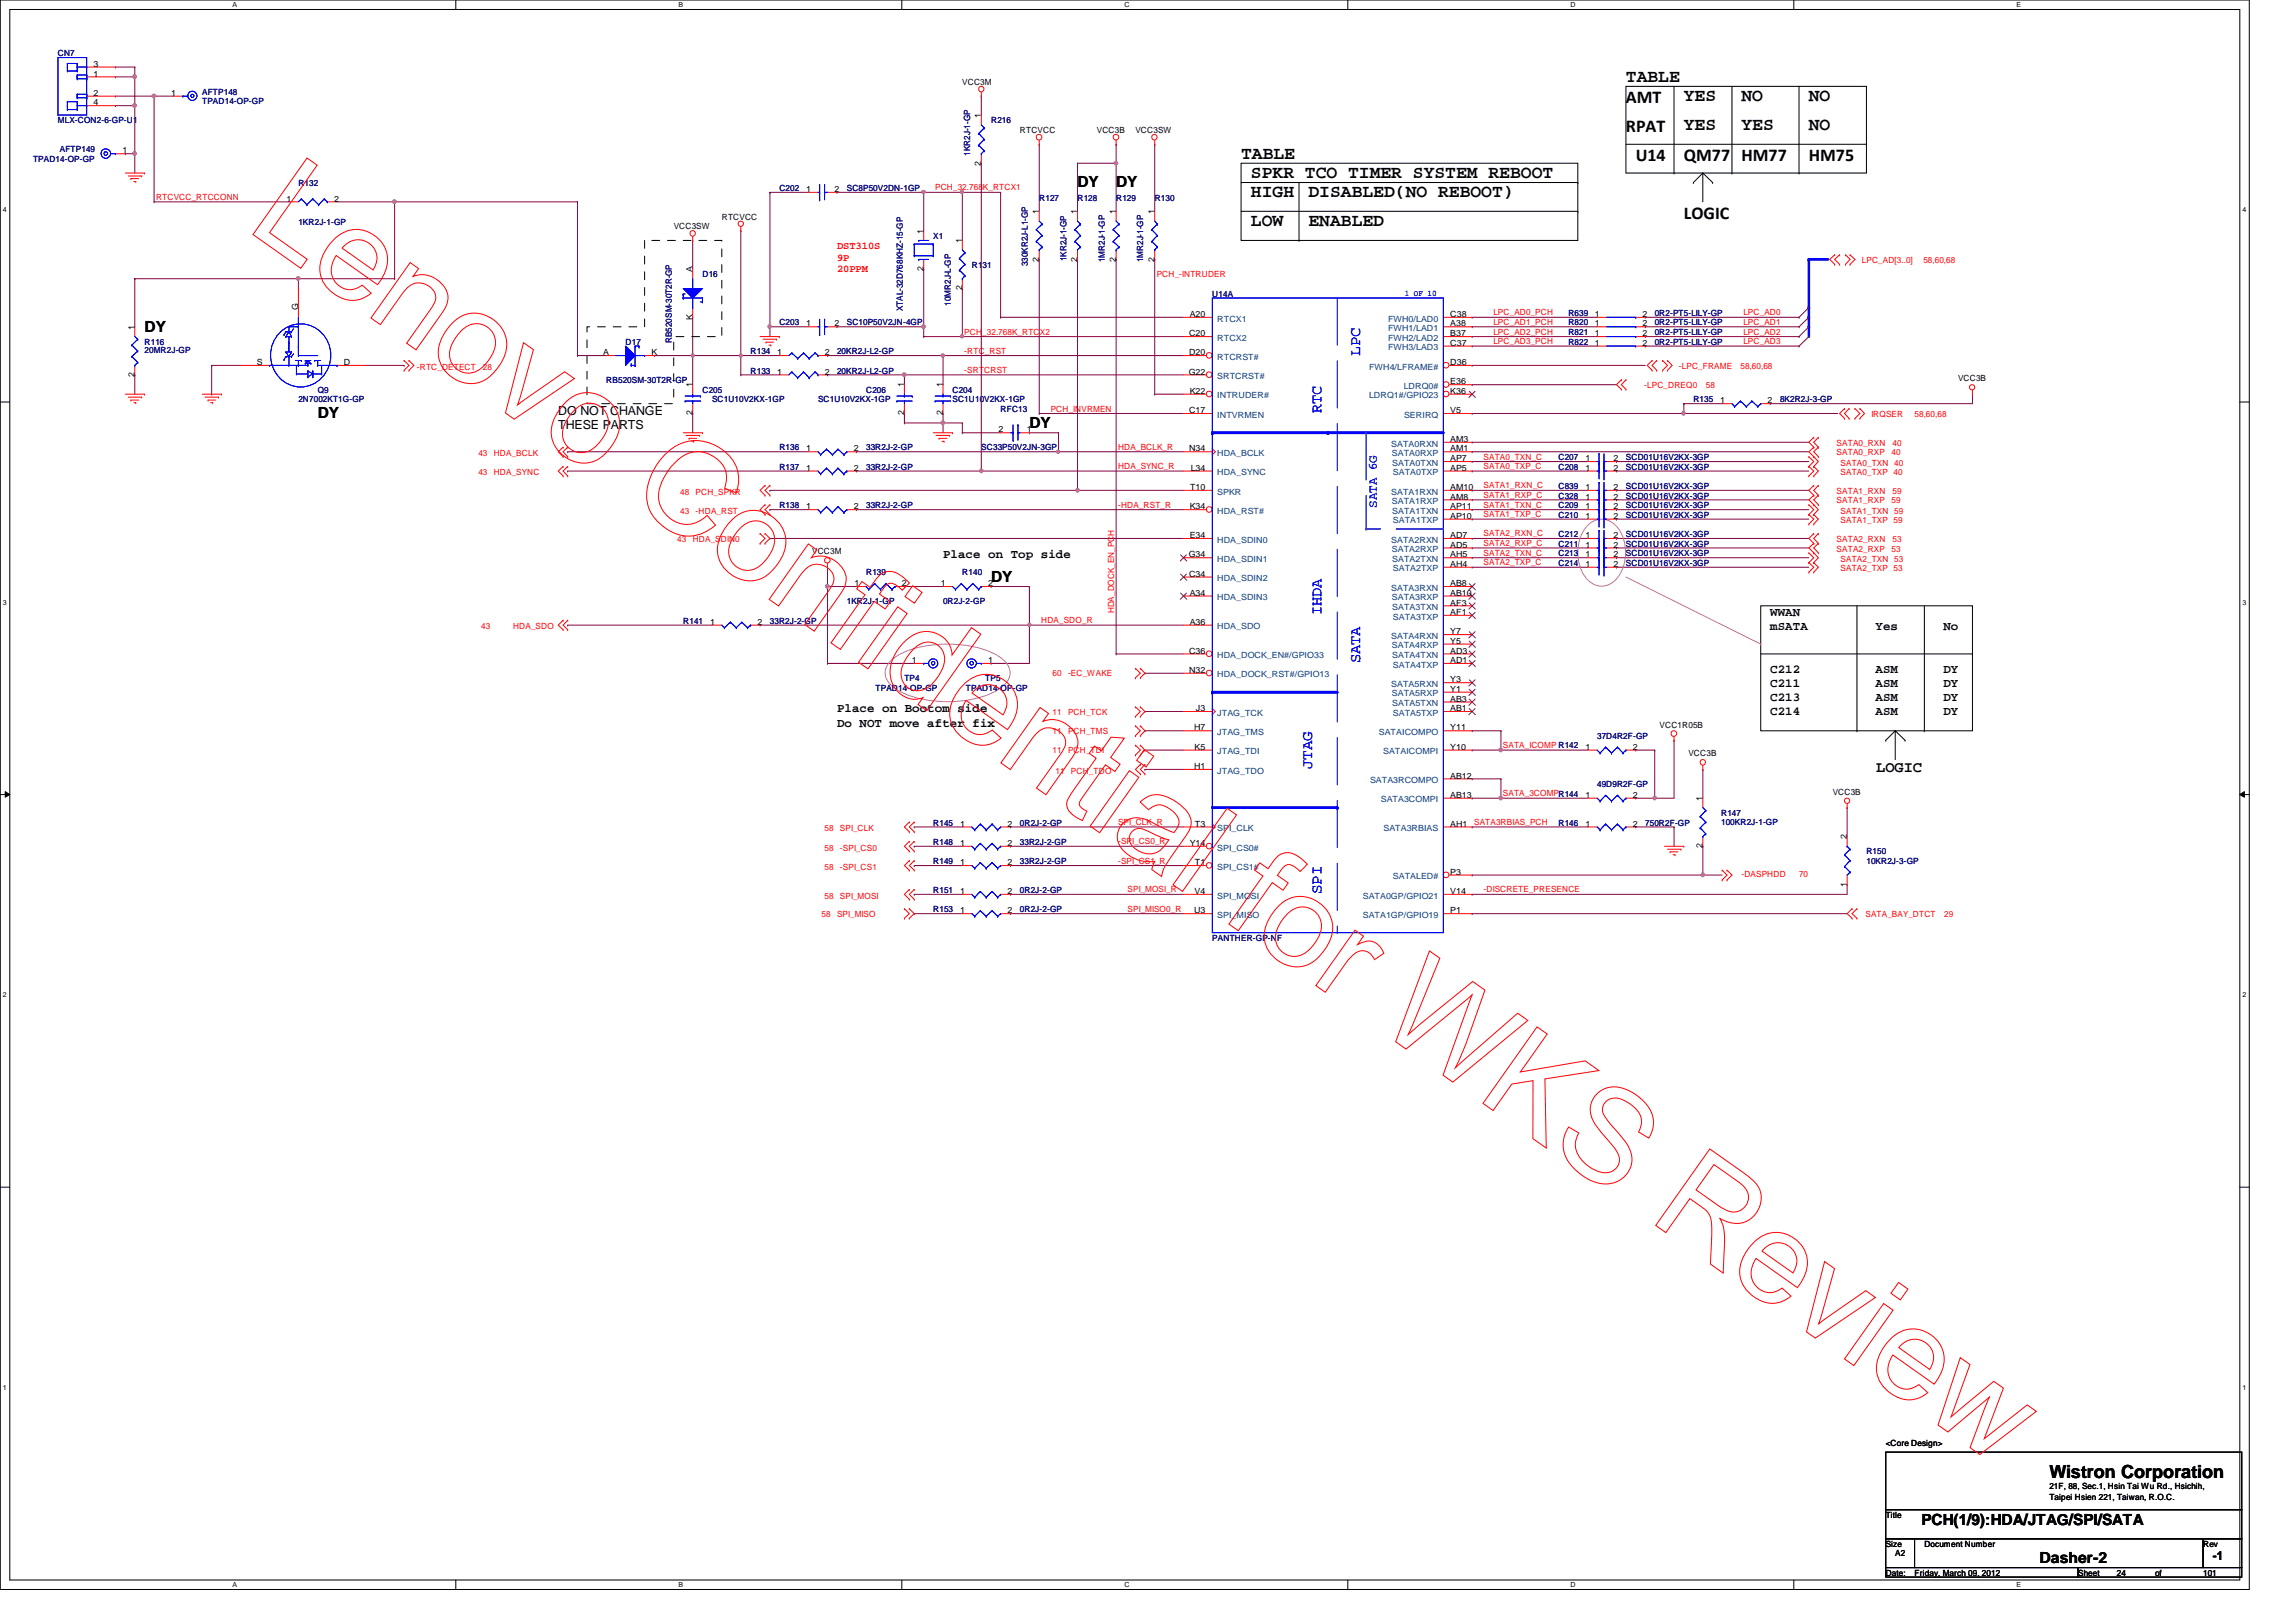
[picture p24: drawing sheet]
<svg xmlns="http://www.w3.org/2000/svg" width="297mm" height="210mm" viewBox="0 0 297 210" stroke-linecap="round" stroke-linejoin="round" font-family="sans-serif">
<defs><g id="words">
<g font-size="2.3">
<text x="210.4" y="10.6">TABLE</text>
<text x="210.4" y="13.4">AMT</text>
<text x="210.4" y="17.1">RPAT</text>
<text x="217.8" y="13.1">YES</text>
<text x="217.8" y="16.8">YES</text>
<text x="225.3" y="13.1">NO</text>
<text x="225.3" y="16.8">YES</text>
<text x="234" y="13.1">NO</text>
<text x="234" y="16.8">NO</text>
<text x="160.6" y="20.6">TABLE</text>
<text x="161.8" y="23">SPKR TCO TIMER SYSTEM REBOOT</text>
<text x="211.6" y="20.9">U14</text>
<text x="217.8" y="20.9">QM77</text>
<text x="225.3" y="20.9">HM77</text>
<text x="234" y="20.9">HM75</text>
<text x="161.8" y="25.5">HIGH</text>
<text x="161.8" y="29.3">LOW</text>
<text x="169.3" y="25.5">DISABLED(NO REBOOT)</text>
<text x="169.3" y="29.3">ENABLED</text>
<text x="217.8" y="28.3">LOGIC</text>
<text x="265.1" y="191.3">Wistron Corporation</text>
</g>
<g font-size="2">
<text x="139.4" y="24.3">DY</text>
<text x="144.4" y="24.3">DY</text>
<text x="18.7" y="42.9">DY</text>
<text x="41.1" y="54.1">DY</text>
<text x="133.2" y="55.4">DY</text>
<text x="128.2" y="75.3">DY</text>
<text x="242.7" y="99.9">LOGIC</text>
<text x="248.6" y="197.4">PCH(1/9):HDA/JTAG/SPI/SATA</text>
<text x="263.9" y="202.2">Dasher-2</text>
</g>
<g font-size="2" fill="#00f">
<text x="176" y="46" transform="rotate(-90 176 46)">LPC</text>
<text x="171" y="53.5" transform="rotate(-90 171 53.5)">RTC</text>
<text x="171" y="79.6" transform="rotate(-90 171 79.6)">IHDA</text>
<text x="176" y="85.9" transform="rotate(-90 176 85.9)">SATA</text>
<text x="169.8" y="99.6" transform="rotate(-90 169.8 99.6)">JTAG</text>
<text x="171" y="115.7" transform="rotate(-90 171 115.7)">SPI</text>
</g>
<g font-size="1.6">
<text x="72.2" y="53.7">DO NOT CHANGE</text>
<text x="72.2" y="55.5">THESE PARTS</text>
<text x="122" y="72.3">Place on Top side</text>
<text x="229" y="79.8">WWAN</text>
<text x="229" y="81.6">mSATA</text>
<text x="242.7" y="81.6">Yes</text>
<text x="251.4" y="81.6">No</text>
<text x="229" y="87">C212</text>
<text x="229" y="88.9">C211</text>
<text x="242.7" y="87">ASM</text>
<text x="242.7" y="88.9">ASM</text>
<text x="251.4" y="87">DY</text>
<text x="251.4" y="88.9">DY</text>
<text x="108.3" y="92.2">Place on Bootom side</text>
<text x="108.3" y="94">Do NOT move after fix</text>
<text x="229" y="90.7">C213</text>
<text x="229" y="92.5">C214</text>
<text x="242.7" y="90.7">ASM</text>
<text x="242.7" y="92.5">ASM</text>
<text x="251.4" y="90.7">DY</text>
<text x="251.4" y="92.5">DY</text>
<text x="286.3" y="201.9">-1</text>
</g>
<text font-size="1.6" fill="#00f" x="178.1" y="65.7" transform="rotate(-90 178.1 65.7)">SATA 6G</text>
<g font-size="1.4" fill="#f00">
<text x="108.3" y="32.2">DST310S</text>
<text x="108.3" y="33.7">9P</text>
<text x="108.3" y="35.3">20PPM</text>
</g>
<g font-size="1.1" fill="#000080">
<text x="7.5" y="7.3">CN7</text>
<text x="7.5" y="16">MLX-CON2-6-GP-U1</text>
<text x="26.2" y="12.2">AFTP148</text>
<text x="26.2" y="13.5">TPAD14-OP-GP</text>
<text x="128.2" y="16">R216</text>
<text x="4.3" y="21">TPAD14-OP-GP</text>
<text x="7.7" y="19.7">AFTP149</text>
<text x="125.5" y="20.2" transform="rotate(-90 125.5 20.2)">1KR2J-1-GP</text>
<text x="38.6" y="24.1">R132</text>
<text x="38.6" y="29.2">1KR2J-1-GP</text>
<text x="100.8" y="24.7">C202</text>
<text x="109.6" y="24.7">SC8P50V2DN-1GP</text>
<text x="134.4" y="26">R127</text>
<text x="139.4" y="26">R128</text>
<text x="144.4" y="26">R129</text>
<text x="149.4" y="26">R130</text>
<text x="90.9" y="35.9">D16</text>
<text x="120.7" y="30.9">X1</text>
<text x="125.7" y="34.6">R131</text>
<text x="133" y="34.5" transform="rotate(-90 133 34.5)">330KR2J-L1-GP</text>
<text x="138" y="33.8" transform="rotate(-90 138 33.8)">1KR2J-1-GP</text>
<text x="142.9" y="34" transform="rotate(-90 142.9 34)">1MR2J-1-GP</text>
<text x="147.9" y="34" transform="rotate(-90 147.9 34)">1MR2J-1-GP</text>
<text x="116.8" y="40.3" transform="rotate(-90 116.8 40.3)">XTAL-32D768KHZ-15-GP</text>
<text x="123" y="39.6" transform="rotate(-90 123 39.6)">10MR2J-L-GP</text>
<text x="156.8" y="38.4">U14A</text>
<text x="202.9" y="40.9">R639</text>
<text x="214.1" y="40.9">0R2-PT5-LILY-GP</text>
<text x="18.7" y="44.6">R116</text>
<text x="18.7" y="45.7">20MR2J-GP</text>
<text x="80.9" y="44.6">D17</text>
<text x="86.9" y="44.4" transform="rotate(-90 86.9 44.4)">RB520SM-30T2R-GP</text>
<text x="97.1" y="45.8">R134</text>
<text x="100.8" y="42.1">C203</text>
<text x="108.3" y="45.8">20KR2J-L2-GP</text>
<text x="109.6" y="42.1">SC10P50V2JN-4GP</text>
<text x="202.9" y="42.1">R820</text>
<text x="202.9" y="43.3">R821</text>
<text x="202.9" y="44.6">R822</text>
<text x="214.1" y="42.1">0R2-PT5-LILY-GP</text>
<text x="214.1" y="43.3">0R2-PT5-LILY-GP</text>
<text x="214.1" y="44.6">0R2-PT5-LILY-GP</text>
<text x="38.6" y="52.1">2N7002KT1G-GP</text>
<text x="41.1" y="50.8">Q9</text>
<text x="78.4" y="49.6">RB520SM-30T2R-GP</text>
<text x="90.9" y="50.8">C205</text>
<text x="92.1" y="52.1">SC1U10V2KX-1GP</text>
<text x="97.1" y="48.3">R133</text>
<text x="105.8" y="52.1">SC1U10V2KX-1GP</text>
<text x="108.3" y="48.3">20KR2J-L2-GP</text>
<text x="112.1" y="50.8">C206</text>
<text x="123.2" y="50.8">C204</text>
<text x="123.2" y="52.1">SC1U10V2KX-1GP</text>
<text x="129.5" y="53.3">RFC13</text>
<text x="219.1" y="52.1">R135</text>
<text x="230.3" y="52.1">8K2R2J-3-GP</text>
<text x="100.8" y="58.3">R136</text>
<text x="112.1" y="58.3">33R2J-2-GP</text>
<text x="127" y="58.3">SC33P50V2JN-3GP</text>
<text x="201.6" y="59.5">C207</text>
<text x="210.4" y="59.5">SCD01U16V2KX-3GP</text>
<text x="100.8" y="65.7">R138</text>
<text x="100.8" y="60.8">R137</text>
<text x="112.1" y="65.7">33R2J-2-GP</text>
<text x="112.1" y="60.8">33R2J-2-GP</text>
<text x="201.6" y="64.5">C328</text>
<text x="201.6" y="65.7">C209</text>
<text x="201.6" y="63.3">C839</text>
<text x="201.6" y="60.8">C208</text>
<text x="210.4" y="64.5">SCD01U16V2KX-3GP</text>
<text x="210.4" y="65.7">SCD01U16V2KX-3GP</text>
<text x="210.4" y="63.3">SCD01U16V2KX-3GP</text>
<text x="210.4" y="60.8">SCD01U16V2KX-3GP</text>
<text x="201.6" y="69.5">C212</text>
<text x="201.6" y="72">C213</text>
<text x="201.6" y="70.7">C211</text>
<text x="201.6" y="67">C210</text>
<text x="210.4" y="69.5">SCD01U16V2KX-3GP</text>
<text x="210.4" y="72">SCD01U16V2KX-3GP</text>
<text x="210.4" y="70.7">SCD01U16V2KX-3GP</text>
<text x="210.4" y="67">SCD01U16V2KX-3GP</text>
<text x="112.1" y="74.5">R139</text>
<text x="124.5" y="74.5">R140</text>
<text x="201.6" y="73.2">C214</text>
<text x="210.4" y="73.2">SCD01U16V2KX-3GP</text>
<text x="88.4" y="80.7">R141</text>
<text x="99.6" y="80.7">33R2J-2-GP</text>
<text x="109.6" y="78.2">1KR2J-1-GP</text>
<text x="122" y="78.2">0R2J-2-GP</text>
<text x="113.3" y="89.4">TPAD14-OP-GP</text>
<text x="117" y="88.2">TP4</text>
<text x="125" y="89.4">TPAD14-OP-GP</text>
<text x="127.5" y="88.2">TP5</text>
<text x="206.6" y="95.6">37D4R2F-GP</text>
<text x="206.6" y="101.9">49D9R2F-GP</text>
<text x="120.7" y="106.8">R145</text>
<text x="131.9" y="106.8">0R2J-2-GP</text>
<text x="201.6" y="106.8">R146</text>
<text x="212.8" y="106.8">750R2F-GP</text>
<text x="222.7" y="105.6">R147</text>
<text x="222.7" y="106.7">100KR2J-1-GP</text>
<text x="120.7" y="111.8">R149</text>
<text x="120.7" y="109.3">R148</text>
<text x="131.9" y="111.8">33R2J-2-GP</text>
<text x="131.9" y="109.3">33R2J-2-GP</text>
<text x="241.5" y="110.6">R150</text>
<text x="241.5" y="111.8">10KR2J-3-GP</text>
<text x="120.7" y="115.5">R151</text>
<text x="120.7" y="118">R153</text>
<text x="131.9" y="115.5">0R2J-2-GP</text>
<text x="131.9" y="118">0R2J-2-GP</text>
<text x="156.8" y="121.8">PANTHER-GP-NF</text>
</g>
<g font-size="1.1">
<text x="12.1" y="9.9">1</text>
<text x="12.1" y="8.6">3</text>
<text x="124.5" y="11">VCC3M</text>
<text x="12.1" y="12.4">2</text>
<text x="12.1" y="13.6">4</text>
<text x="22.1" y="12.4">1</text>
<text x="126.9" y="15.3" transform="rotate(-90 126.9 15.3)">1</text>
<text x="131.9" y="17.2">RTCVCC</text>
<text x="141.9" y="17.2">VCC3B</text>
<text x="146.9" y="17.2">VCC3SW</text>
<text x="15.8" y="19.9">1</text>
<text x="126.9" y="21.4" transform="rotate(-90 126.9 21.4)">2</text>
<text x="37.1" y="26.1">1</text>
<text x="43.2" y="26.1">2</text>
<text x="87.2" y="29.7">VCC3SW</text>
<text x="93.4" y="28.4">RTCVCC</text>
<text x="104.3" y="24.8">1</text>
<text x="107.9" y="24.8">2</text>
<text x="134.4" y="27.7" transform="rotate(-90 134.4 27.7)">1</text>
<text x="139.4" y="27.7" transform="rotate(-90 139.4 27.7)">1</text>
<text x="144.4" y="27.7" transform="rotate(-90 144.4 27.7)">1</text>
<text x="149.3" y="27.7" transform="rotate(-90 149.3 27.7)">1</text>
<text x="89.6" y="35.2" transform="rotate(-90 89.6 35.2)">A</text>
<text x="119.5" y="35.1" transform="rotate(-90 119.5 35.1)">2</text>
<text x="119.5" y="30.2" transform="rotate(-90 119.5 30.2)">1</text>
<text x="124.5" y="31.5" transform="rotate(-90 124.5 31.5)">1</text>
<text x="134.4" y="33.9" transform="rotate(-90 134.4 33.9)">2</text>
<text x="139.4" y="33.9" transform="rotate(-90 139.4 33.9)">2</text>
<text x="144.4" y="33.9" transform="rotate(-90 144.4 33.9)">2</text>
<text x="149.3" y="33.9" transform="rotate(-90 149.3 33.9)">2</text>
<text x="38.6" y="40.2" transform="rotate(-90 38.6 40.2)">G</text>
<text x="89.6" y="41.4" transform="rotate(-90 89.6 41.4)">K</text>
<text x="124.5" y="37.6" transform="rotate(-90 124.5 37.6)">2</text>
<text x="153.9" y="41">A20</text>
<text x="187.6" y="41">C38</text>
<text x="206.3" y="41">1</text>
<text x="212.5" y="41">2</text>
<text x="17.4" y="42.7" transform="rotate(-90 17.4 42.7)">1</text>
<text x="33.2" y="47.2">S</text>
<text x="44.5" y="47.2">D</text>
<text x="78" y="46">A</text>
<text x="84.3" y="46">K</text>
<text x="100.5" y="46">1</text>
<text x="104.3" y="42.2">1</text>
<text x="106.7" y="46">2</text>
<text x="107.9" y="42.2">2</text>
<text x="153.8" y="43.5">C20</text>
<text x="153.8" y="46">D20</text>
<text x="187.6" y="42.2">A38</text>
<text x="187.6" y="43.5">B37</text>
<text x="187.6" y="44.7">C37</text>
<text x="187.6" y="47.2">D36</text>
<text x="206.3" y="42.2">1</text>
<text x="206.3" y="43.5">1</text>
<text x="206.3" y="44.7">1</text>
<text x="212.5" y="42.2">2</text>
<text x="212.5" y="43.5">2</text>
<text x="212.5" y="44.7">2</text>
<text x="17.4" y="48.8" transform="rotate(-90 17.4 48.8)">2</text>
<text x="89.6" y="53.8" transform="rotate(-90 89.6 53.8)">2</text>
<text x="89.6" y="50.1" transform="rotate(-90 89.6 50.1)">1</text>
<text x="100.5" y="48.5">1</text>
<text x="106.7" y="48.5">2</text>
<text x="117" y="53.8" transform="rotate(-90 117 53.8)">2</text>
<text x="117" y="50.1" transform="rotate(-90 117 50.1)">1</text>
<text x="122" y="53.8" transform="rotate(-90 122 53.8)">2</text>
<text x="122" y="50.1" transform="rotate(-90 122 50.1)">1</text>
<text x="153.8" y="48.5">G22</text>
<text x="153.8" y="53.5">C17</text>
<text x="153.9" y="51">K22</text>
<text x="187.6" y="51">K36</text>
<text x="187.6" y="49.7">E36</text>
<text x="187.6" y="53.5">V5</text>
<text x="222.5" y="52.2">1</text>
<text x="228.7" y="52.2">2</text>
<text x="253.3" y="49.3">VCC3B</text>
<text x="104.3" y="58.4">1</text>
<text x="110.4" y="58.4">2</text>
<text x="129.2" y="56">2</text>
<text x="132.8" y="56">1</text>
<text x="153.8" y="58.4">N34</text>
<text x="187.6" y="57.2">AM3</text>
<text x="187.6" y="58.4">AM1</text>
<text x="187.6" y="59.7">AP7</text>
<text x="205.1" y="59.7">1</text>
<text x="208.7" y="59.7">2</text>
<text x="104.3" y="65.9">1</text>
<text x="104.3" y="60.9">1</text>
<text x="110.4" y="65.9">2</text>
<text x="110.4" y="60.9">2</text>
<text x="153.9" y="65.9">K34</text>
<text x="154" y="63.4">T10</text>
<text x="154" y="60.9">L34</text>
<text x="187.6" y="60.9">AP5</text>
<text x="187.6" y="63.4">AM10</text>
<text x="187.6" y="64.6">AM8</text>
<text x="187.6" y="65.9">AP11</text>
<text x="205.1" y="64.6">1</text>
<text x="205.1" y="65.9">1</text>
<text x="205.1" y="63.4">1</text>
<text x="205.1" y="60.9">1</text>
<text x="208.7" y="64.6">2</text>
<text x="208.7" y="65.9">2</text>
<text x="208.7" y="63.4">2</text>
<text x="208.7" y="60.9">2</text>
<text x="105.1" y="71.8">VCC3M</text>
<text x="153.9" y="69.6">E34</text>
<text x="187.6" y="67.1">AP10</text>
<text x="187.6" y="69.6">AD7</text>
<text x="187.6" y="70.9">AD5</text>
<text x="205.1" y="69.6">1</text>
<text x="205.1" y="70.9">1</text>
<text x="205.1" y="67.1">1</text>
<text x="208.7" y="69.6">2</text>
<text x="208.7" y="70.9">2</text>
<text x="208.7" y="67.1">2</text>
<text x="110.5" y="75.9">1</text>
<text x="116.7" y="75.9">2</text>
<text x="121.7" y="75.9">1</text>
<text x="127.8" y="75.9">2</text>
<text x="153.8" y="72.1">G34</text>
<text x="153.8" y="74.6">C34</text>
<text x="153.9" y="77.1">A34</text>
<text x="187.6" y="72.1">AH5</text>
<text x="187.6" y="73.4">AH4</text>
<text x="187.6" y="75.9">AB8</text>
<text x="187.6" y="77.1">AB10</text>
<text x="205.1" y="72.1">1</text>
<text x="205.1" y="73.4">1</text>
<text x="208.7" y="72.1">2</text>
<text x="208.7" y="73.4">2</text>
<text x="91.9" y="80.9">1</text>
<text x="98" y="80.9">2</text>
<text x="153.9" y="80.9">A36</text>
<text x="187.6" y="78.4">AF3</text>
<text x="187.6" y="79.6">AF1</text>
<text x="187.6" y="82.1">Y7</text>
<text x="187.6" y="83.3">Y5</text>
<text x="118" y="85.8">1</text>
<text x="127.8" y="85.8">1</text>
<text x="153.8" y="84.6">C36</text>
<text x="153.8" y="87.1">N32</text>
<text x="187.6" y="84.6">AD3</text>
<text x="187.6" y="85.8">AD1</text>
<text x="187.6" y="88.3">Y3</text>
<text x="187.6" y="89.5">Y1</text>
<text x="154.5" y="94.5">H7</text>
<text x="154.7" y="92">J3</text>
<text x="187.6" y="90.8">AB3</text>
<text x="187.6" y="92">AB1</text>
<text x="187.6" y="94.5">Y11</text>
<text x="214.7" y="94.1">VCC1R05B</text>
<text x="154.5" y="99.5">H1</text>
<text x="154.6" y="97">K5</text>
<text x="187.6" y="97">Y10</text>
<text x="187.6" y="100.8">AB12</text>
<text x="205.1" y="97">1</text>
<text x="211.2" y="97">2</text>
<text x="218.4" y="97.9">VCC3B</text>
<text x="124.2" y="107">1</text>
<text x="130.3" y="107">2</text>
<text x="154.6" y="107">T3</text>
<text x="187.6" y="103.3">AB13</text>
<text x="187.6" y="107">AH1</text>
<text x="205.1" y="107">1</text>
<text x="205.1" y="103.3">1</text>
<text x="211.2" y="107">2</text>
<text x="211.2" y="103.3">2</text>
<text x="220.3" y="103.6" transform="rotate(-90 220.3 103.6)">1</text>
<text x="237.1" y="102.9">VCC3B</text>
<text x="124.2" y="112">1</text>
<text x="124.2" y="109.5">1</text>
<text x="130.3" y="112">2</text>
<text x="130.3" y="109.5">2</text>
<text x="153.9" y="109.5">Y14</text>
<text x="154.6" y="112">T1</text>
<text x="187.6" y="113.2">P3</text>
<text x="220.3" y="109.8" transform="rotate(-90 220.3 109.8)">2</text>
<text x="238.9" y="108.6" transform="rotate(-90 238.9 108.6)">2</text>
<text x="124.2" y="115.7">1</text>
<text x="124.2" y="118.2">1</text>
<text x="130.3" y="115.7">2</text>
<text x="130.3" y="118.2">2</text>
<text x="154.5" y="118.2">U3</text>
<text x="154.6" y="115.7">V4</text>
<text x="187.6" y="115.7">V14</text>
<text x="187.6" y="118.2">P1</text>
<text x="238.9" y="114.8" transform="rotate(-90 238.9 114.8)">1</text>
<text x="244" y="187.1">&lt;Core Design&gt;</text>
<text x="244" y="196.4">Title</text>
<text x="265.1" y="192.7">21F, 88, Sec.1, Hsin Tai Wu Rd., Hsichih,</text>
<text x="265.1" y="194.1">Taipei Hsien 221, Taiwan, R.O.C.</text>
<text x="244" y="200.2">Size</text>
<text x="244" y="203.9">Date:</text>
<text x="245.2" y="201.4">A2</text>
<text x="247.7" y="203.9">Friday, March 09, 2012</text>
<text x="249" y="200.2">Document Number</text>
<text x="268.9" y="203.9">Sheet</text>
<text x="273.9" y="203.9">24</text>
<text x="278.8" y="203.9">of</text>
<text x="285" y="200.2">Rev</text>
<text x="285" y="203.9">101</text>
</g>
<g font-size="1.1" fill="#f00">
<text x="20.2" y="25.9">RTCVCC_RTCCONN</text>
<text x="121" y="24.6">PCH_32.768K_RTCX1</text>
<text x="149.6" y="35.8">PCH_-INTRUDER</text>
<text x="240.9" y="34">LPC_AD[3..0]</text>
<text x="248.8" y="34">58,60,68</text>
<text x="193.2" y="40.8">LPC_AD0_PCH</text>
<text x="225.5" y="40.8">LPC_AD0</text>
<text x="53.9" y="47.8">-RTC_DETECT</text>
<text x="62.5" y="47.8">28</text>
<text x="124.8" y="45.8">-RTC_RST</text>
<text x="124.8" y="43.3">PCH_32.768K_RTCX2</text>
<text x="193.2" y="42">LPC_AD1_PCH</text>
<text x="193.2" y="43.3">LPC_AD2_PCH</text>
<text x="193.2" y="44.5">LPC_AD3_PCH</text>
<text x="217.2" y="47.7">-LPC_FRAME</text>
<text x="225.2" y="47.7">58,60,68</text>
<text x="225.5" y="42">LPC_AD1</text>
<text x="225.5" y="43.3">LPC_AD2</text>
<text x="225.5" y="44.5">LPC_AD3</text>
<text x="124.8" y="48.3">-SRTCRST</text>
<text x="135.9" y="53.3">PCH_INVRMEN</text>
<text x="212.7" y="50.2">-LPC_DREQ0</text>
<text x="220.7" y="50.2">58</text>
<text x="242.1" y="53.9">IRQSER</text>
<text x="247.7" y="53.9">58,60,68</text>
<text x="61.9" y="59.1">43</text>
<text x="63.9" y="59.1">HDA_BCLK</text>
<text x="144.6" y="58.2">HDA_BCLK_R</text>
<text x="191.9" y="59.5">SATA0_TXN_C</text>
<text x="237.6" y="57.7">SATA0_RXN</text>
<text x="237.6" y="58.9">SATA0_RXP</text>
<text x="244.7" y="58.9">40</text>
<text x="244.9" y="57.7">40</text>
<text x="61.9" y="61.5">43</text>
<text x="63.9" y="61.5">HDA_SYNC</text>
<text x="88" y="64">48</text>
<text x="90" y="64">PCH_SPKR</text>
<text x="144.6" y="60.7">HDA_SYNC_R</text>
<text x="144.6" y="65.7">-HDA_RST_R</text>
<text x="191.9" y="60.7">SATA0_TXP_C</text>
<text x="191.9" y="65.7">SATA1_TXN_C</text>
<text x="191.9" y="63.2">SATA1_RXN_C</text>
<text x="191.9" y="64.4">SATA1_RXP_C</text>
<text x="237.6" y="65.2">SATA1_RXP</text>
<text x="237.6" y="63.9">SATA1_RXN</text>
<text x="238.1" y="60.3">SATA0_TXN 40</text>
<text x="238.1" y="61.5">SATA0_TXP 40</text>
<text x="244.7" y="65.2">59</text>
<text x="244.9" y="63.9">59</text>
<text x="87.6" y="70.1">43</text>
<text x="88" y="66.5">43</text>
<text x="89.6" y="70.1">HDA_SDIN0</text>
<text x="90" y="66.5">-HDA_RST</text>
<text x="191.9" y="66.9">SATA1_TXP_C</text>
<text x="191.9" y="70.7">SATA2_RXP_C</text>
<text x="191.9" y="69.4">SATA2_RXN_C</text>
<text x="191.9" y="71.9">SATA2_TXN_C</text>
<text x="237.6" y="70.1">SATA2_RXN</text>
<text x="237.6" y="71.4">SATA2_RXP</text>
<text x="238.1" y="67.7">SATA1_TXP 59</text>
<text x="238.1" y="66.5">SATA1_TXN 59</text>
<text x="244.7" y="71.4">53</text>
<text x="244.9" y="70.1">53</text>
<text x="191.9" y="73.2">SATA2_TXP_C</text>
<text x="238.1" y="72.7">SATA2_TXN 53</text>
<text x="238.1" y="74">SATA2_TXP 53</text>
<text x="62.3" y="81.4">43</text>
<text x="66.4" y="81.4">HDA_SDO</text>
<text x="134.7" y="80.6">HDA_SDO_R</text>
<text x="144.1" y="79.4" transform="rotate(-90 144.1 79.4)">HDA_DOCK_EN_PCH</text>
<text x="136.2" y="87.5">60</text>
<text x="138.2" y="87.5">-EC_WAKE</text>
<text x="136.2" y="92.5">11</text>
<text x="136.2" y="95">11</text>
<text x="138.2" y="92.5">PCH_TCK</text>
<text x="138.2" y="95">PCH_TMS</text>
<text x="136.2" y="97.5">11</text>
<text x="136.6" y="100.1">11</text>
<text x="138.2" y="97.5">PCH_TDI</text>
<text x="138.6" y="100.1">PCH_TDO</text>
<text x="194.4" y="96.8">SATA_ICOMP R142</text>
<text x="106.7" y="107.6">58</text>
<text x="108.7" y="107.6">SPI_CLK</text>
<text x="144.6" y="106.8">SPI_CLK_R</text>
<text x="190.7" y="106.8">SATA3RBIAS_PCH</text>
<text x="194.4" y="103">SATA_3COMPR144</text>
<text x="106.7" y="110.1">58</text>
<text x="106.7" y="112.6">58</text>
<text x="108.7" y="110.1">-SPI_CS0</text>
<text x="108.7" y="112.6">-SPI_CS1</text>
<text x="144.6" y="109.3">-SPI_CS0_R</text>
<text x="144.6" y="111.8">-SPI_CS1_R</text>
<text x="225.3" y="113.5">-DASPHDD</text>
<text x="232.7" y="113.5">70</text>
<text x="106.3" y="118.7">58</text>
<text x="106.7" y="116.3">58</text>
<text x="108.3" y="118.7">SPI_MISO</text>
<text x="108.7" y="116.3">SPI_MOSI</text>
<text x="145.9" y="115.5">SPI_MOSI_R</text>
<text x="145.9" y="118">SPI_MISO0_R</text>
<text x="191.9" y="115.5">-DISCRETE_PRESENCE</text>
<text x="241.3" y="118.7">SATA_BAY_DTCT</text>
<text x="251.5" y="118.7">29</text>
</g>
<g font-size="1.1" fill="#004080">
<text x="157.5" y="41.6">RTCX1</text>
<text x="179.6" y="41.6">FWH0/LAD0</text>
<text x="157.5" y="44.1">RTCX2</text>
<text x="157.5" y="46.6">RTCRST#</text>
<text x="177.1" y="47.8">FWH4/LFRAME#</text>
<text x="179.6" y="42.8">FWH1/LAD1</text>
<text x="179.6" y="44.1">FWH2/LAD2</text>
<text x="179.6" y="45.3">FWH3/LAD3</text>
<text x="157.5" y="51.6">INTRUDER#</text>
<text x="157.5" y="49.1">SRTCRST#</text>
<text x="177.1" y="51.6">LDRQ1#/GPIO23</text>
<text x="181.6" y="50.3">LDRQ0#</text>
<text x="157.5" y="54.1">INTVRMEN</text>
<text x="157.5" y="59">HDA_BCLK</text>
<text x="180" y="57.8">SATA0RXN</text>
<text x="180.1" y="59">SATA0RXP</text>
<text x="181.6" y="54.1">SERIRQ</text>
<text x="157.5" y="61.5">HDA_SYNC</text>
<text x="157.5" y="64">SPKR</text>
<text x="180" y="64">SATA1RXN</text>
<text x="180.1" y="65.2">SATA1RXP</text>
<text x="180.1" y="60.3">SATA0TXN</text>
<text x="180.2" y="61.5">SATA0TXP</text>
<text x="157.5" y="66.5">HDA_RST#</text>
<text x="157.5" y="70.2">HDA_SDIN0</text>
<text x="180" y="70.2">SATA2RXN</text>
<text x="180.1" y="71.5">SATA2RXP</text>
<text x="180.1" y="66.5">SATA1TXN</text>
<text x="180.2" y="67.7">SATA1TXP</text>
<text x="157.5" y="72.7">HDA_SDIN1</text>
<text x="157.5" y="75.2">HDA_SDIN2</text>
<text x="157.5" y="77.7">HDA_SDIN3</text>
<text x="180" y="76.5">SATA3RXN</text>
<text x="180.1" y="77.7">SATA3RXP</text>
<text x="180.1" y="72.7">SATA2TXN</text>
<text x="180.2" y="74">SATA2TXP</text>
<text x="157.5" y="81.4">HDA_SDO</text>
<text x="180" y="82.7">SATA4RXN</text>
<text x="180.1" y="83.9">SATA4RXP</text>
<text x="180.1" y="79">SATA3TXN</text>
<text x="180.2" y="80.2">SATA3TXP</text>
<text x="157.5" y="85.2">HDA_DOCK_EN#/GPIO33</text>
<text x="157.5" y="87.7">HDA_DOCK_RST#/GPIO13</text>
<text x="180" y="88.9">SATA5RXN</text>
<text x="180.1" y="85.2">SATA4TXN</text>
<text x="180.2" y="86.4">SATA4TXP</text>
<text x="157.5" y="92.6">JTAG_TCK</text>
<text x="157.5" y="95.1">JTAG_TMS</text>
<text x="178.4" y="95.1">SATAICOMPO</text>
<text x="180.1" y="90.1">SATA5RXP</text>
<text x="180.1" y="91.4">SATA5TXN</text>
<text x="180.2" y="92.6">SATA5TXP</text>
<text x="157.5" y="97.6">JTAG_TDI</text>
<text x="157.5" y="100.1">JTAG_TDO</text>
<text x="177.2" y="101.3">SATA3RCOMPO</text>
<text x="178.9" y="97.6">SATAICOMPI</text>
<text x="157.5" y="107.6">SPI_CLK</text>
<text x="178.6" y="103.8">SATA3COMPI</text>
<text x="179" y="107.6">SATA3RBIAS</text>
<text x="157.5" y="110.1">SPI_CS0#</text>
<text x="157.5" y="112.6">SPI_CS1#</text>
<text x="180.2" y="113.8">SATALED#</text>
<text x="157.5" y="116.3">SPI_MOSI</text>
<text x="157.5" y="118.8">SPI_MISO</text>
<text x="176.3" y="116.3">SATA0GP/GPIO21</text>
<text x="176.3" y="118.8">SATA1GP/GPIO19</text>
</g>
<text font-size="1.1" fill="#00f" x="181.7" y="38.3">1 OF 10</text>
<g font-size=".9">
<text x="30.1" y=".9">A</text>
<text x="87.8" y=".9">B</text>
<text x="145.5" y=".9">C</text>
<text x="203.2" y=".9">D</text>
<text x="260.9" y=".9">E</text>
<text x=".4" y="27.4">4</text>
<text x="290.1" y="27.4">4</text>
<text x=".4" y="78.2">3</text>
<text x="290.1" y="78.2">3</text>
<text x=".4" y="129">2</text>
<text x="290.1" y="129">2</text>
<text x=".4" y="179.8">1</text>
<text x="290.1" y="179.8">1</text>
<text x="30.1" y="205.4">A</text>
<text x="87.8" y="205.4">B</text>
<text x="145.5" y="205.4">C</text>
<text x="203.2" y="205.4">D</text>
<text x="260.9" y="205.4">E</text>
</g>
</g></defs>
<path d="M0 0h291v205.7h-291zM1.3 1.2h288.5v203.3h-288.5z" fill="none" stroke="#000" stroke-width=".13"/>
<g fill="#fff">
<path d="M30.1 .1h.5v1h-.5z"/>
<path d="M30.1 204.6h.5v1h-.5z"/>
</g>
<path d="M59 0v1.2M59 204.5v1.2" fill="none" stroke="#000" stroke-width=".13"/>
<g fill="#fff">
<path d="M87.8 .1h.6v1h-.6z"/>
<path d="M87.8 204.6h.6v1h-.6z"/>
</g>
<path d="M116.7 0v1.2M116.7 204.5v1.2" fill="none" stroke="#000" stroke-width=".13"/>
<g fill="#fff">
<path d="M145.5 .1h.6v1h-.6z"/>
<path d="M145.5 204.6h.6v1h-.6z"/>
</g>
<path d="M174.4 0v1.2M174.4 204.5v1.2" fill="none" stroke="#000" stroke-width=".13"/>
<g fill="#fff">
<path d="M203.2 .1h.6v1h-.6z"/>
<path d="M203.2 204.6h.6v1h-.6z"/>
</g>
<path d="M232.1 0v1.2M232.1 204.5v1.2" fill="none" stroke="#000" stroke-width=".13"/>
<g fill="#fff">
<path d="M260.9 .1h.6v1h-.6z"/>
<path d="M260.9 204.6h.6v1h-.6z"/>
<path d="M.4 26.6h.5v1h-.5z"/>
<path d="M290.1 26.6h.5v1h-.5z"/>
<path d="M.4 77.4h.5v1h-.5z"/>
<path d="M290.1 77.4h.5v1h-.5z"/>
</g>
<path d="M0 52h1.3M289.8 52h1.2" fill="none" stroke="#000" stroke-width=".13"/>
<g fill="#fff">
<path d="M.4 128.2h.5v1h-.5z"/>
<path d="M290.1 128.2h.5v1h-.5z"/>
</g>
<path d="M0 102.8h1.3M.7 102.4l.6 .4-.6 .4zM289.8 102.8l.6-.4v.8zM289.8 102.8h1.2" fill="none" stroke="#000" stroke-width=".13"/>
<path d="M.7 102.4l.6 .4-.6 .4zM289.8 102.8l.6-.4v.8z" fill="#000"/>
<g fill="#fff">
<path d="M.4 179h.5v1h-.5z"/>
<path d="M290.1 179h.5v1h-.5z"/>
</g>
<path d="M0 153.6h1.3M289.8 153.6h1.2" fill="none" stroke="#000" stroke-width=".13"/>
<path d="M119.5 24.9h.1M119.5 24.9h5M255.2 51h.1M255.2 51v1.2M190.5 97.1h.1M190.5 97.1h14.9M194.2 97.1h.1M194.2 94.6h.1M194.2 94.6v2.5" fill="none" stroke="#800040" stroke-width=".13"/>
<path d="M194 96.9h.3l.1 .1-.1 .2-.2 .1-.1-.1z" fill-rule="evenodd" fill="#f0f"/>
<path d="M194 96.9h.3l.1 .1-.1 .2-.2 .1-.1-.1z" fill="none" stroke="#f0f" stroke-width=".13"/>
<path d="M136.9 58.5h.1M136.9 58.5h16.2M190.5 94.6h.1M190.5 94.6h3.7M216.6 95.8h.1M216.6 95.8v7.5" fill="none" stroke="#800040" stroke-width=".13"/>
<path d="M136.7 58.3h.3l.1 .2-.1 .1-.1 .1-.2-.1z" fill-rule="evenodd" fill="#f0f"/>
<path d="M136.7 58.3h.3l.1 .2-.1 .1-.1 .1-.2-.1z" fill="none" stroke="#f0f" stroke-width=".13"/>
<path d="M190.5 59.7h.1M190.5 59.7h14.9M73.4 61h.1M73.4 61h31.2M127 61h.1M127 61h26.1M190.5 61h.1M190.5 61h14.9M220.3 113.2h.1M220.3 113.2h2.5" fill="none" stroke="#800040" stroke-width=".13"/>
<path d="M220.1 113h.3l.1 .2-.1 .2-.1 .1-.2-.1z" fill-rule="evenodd" fill="#f0f"/>
<path d="M220.1 113h.3l.1 .2-.1 .2-.1 .1-.2-.1z" fill="none" stroke="#f0f" stroke-width=".13"/>
<path d="M139.4 63.5h.1M139.4 63.5h13.7" fill="none" stroke="#800040" stroke-width=".13"/>
<path d="M139.2 63.3h.3l.1 .1-.1 .2-.1 .1-.2-.1z" fill-rule="evenodd" fill="#f0f"/>
<path d="M139.2 63.3h.3l.1 .1-.1 .2-.1 .1-.2-.1z" fill="none" stroke="#f0f" stroke-width=".13"/>
<path d="M99.6 66h.1M99.6 66h5M110.8 66h.1M110.8 66h42.3M133.2 80.9h.1M133.2 80.9h19.9M190.5 115.7h.1M190.5 115.7h48.5" fill="none" stroke="#800040" stroke-width=".13"/>
<path d="M133 80.7h.3l.1 .2-.1 .1-.1 .1-.2-.1z" fill-rule="evenodd" fill="#f0f"/>
<path d="M133 80.7h.3l.1 .2-.1 .1-.1 .1-.2-.1z" fill="none" stroke="#f0f" stroke-width=".13"/>
<g fill="none" stroke="#800040" stroke-width=".13">
<path d="M134.4 18.7h.1M134.4 18.7v8.6M149.4 18.7h.1M149.4 18.7v8.6M134.4 33.6h.1M134.4 33.6v19.9M149.4 33.6h.1M149.4 33.6v17.4M122 46h.1M122 46h31.1M134.4 53.5h.1M134.4 53.5h18.7"/>
<path d="M149.4 51h.1M149.4 51h3.7"/>
</g>
<path d="M121.8 45.9h.3l.1 .1-.1 .2h-.1h-.2z" fill-rule="evenodd" fill="#f0f"/>
<path d="M121.8 45.9h.3l.1 .1-.1 .2h-.1h-.2z" fill="none" stroke="#f0f" stroke-width=".13"/>
<path d="M117 48.5h.1M117 48.5h36.1" fill="none" stroke="#800040" stroke-width=".13"/>
<path d="M116.8 48.3h.3l.1 .2-.1 .1-.1 .1-.2-.1z" fill-rule="evenodd" fill="#f0f"/>
<path d="M116.8 48.3h.3l.1 .2-.1 .1-.1 .1-.2-.1z" fill="none" stroke="#f0f" stroke-width=".13"/>
<g fill="none" stroke="#800040" stroke-width=".13">
<path d="M119.5 34.8h.1M119.5 24.9h.1M119.5 24.9v4.9M119.5 34.8v7.5M124.5 24.9h.1M124.5 24.9h5M190.5 57.2h.1M190.5 58.5h.1M190.5 57.2h43.5M190.5 58.5h43.5M209.1 59.7h.1M209.1 59.7h24.9"/>
<path d="M148.1 87.1h.1M148.1 87.1h5"/>
</g>
<path d="M119.3 24.7h.3l.1 .1-.1 .2-.1 .1-.2-.1z" fill-rule="evenodd" fill="#f0f"/>
<path d="M119.3 24.7h.3l.1 .1-.1 .2-.1 .1-.2-.1z" fill="none" stroke="#f0f" stroke-width=".13"/>
<path d="M124.5 24.9h.1M124.5 24.9v6.2" fill="none" stroke="#800040" stroke-width=".13"/>
<path d="M124.3 24.7h.3l.1 .1-.1 .2-.1 .1-.2-.1z" fill-rule="evenodd" fill="#f0f"/>
<path d="M124.3 24.7h.3l.1 .1-.1 .2-.1 .1-.2-.1z" fill="none" stroke="#f0f" stroke-width=".13"/>
<path d="M108.3 24.9h.1M108.3 24.9h11.2M108.3 42.3h.1M108.3 42.3h11.2M209.1 61h.1M209.1 61h24.9" fill="none" stroke="#800040" stroke-width=".13"/>
<path d="M119.3 42.1h.3l.1 .1-.1 .2-.1 .1-.2-.1z" fill-rule="evenodd" fill="#f0f"/>
<path d="M119.3 42.1h.3l.1 .1-.1 .2-.1 .1-.2-.1z" fill="none" stroke="#f0f" stroke-width=".13"/>
<path d="M124.5 43.6h.1M124.5 43.6h28.6" fill="none" stroke="#800040" stroke-width=".13"/>
<path d="M124.3 43.4h.3l.1 .1-.1 .2h-.1h-.2z" fill-rule="evenodd" fill="#f0f"/>
<path d="M124.3 43.4h.3l.1 .1-.1 .2h-.1h-.2z" fill="none" stroke="#f0f" stroke-width=".13"/>
<path d="M99.6 24.9h.1M99.6 24.9h5M99.6 24.9v18.7M129.5 24.9h.1M129.5 24.9v16.2M99.6 42.3h.1M99.6 42.3h5M129.5 41.1h.1M129.5 41.1h23.6" fill="none" stroke="#800040" stroke-width=".13"/>
<path d="M99.4 42.1h.3l.1 .1-.1 .2-.1 .1-.2-.1z" fill-rule="evenodd" fill="#f0f"/>
<path d="M99.4 42.1h.3l.1 .1-.1 .2-.1 .1-.2-.1z" fill="none" stroke="#f0f" stroke-width=".13"/>
<g fill="none" stroke="#800040" stroke-width=".13">
<path d="M89.6 53.5h.1M89.6 46h.1M89.6 46v3.8M89.6 53.5v2.5M95.8 46h.1M95.8 46h5M122 46h.1M122 46v3.8M190.5 49.8h.1M190.5 49.8h18.6M148.1 99.6h.1M148.1 97.1h.1"/>
<path d="M148.1 94.6h.1M148.1 92.1h.1M148.1 99.6h5M148.1 97.1h5M148.1 94.6h5M148.1 92.1h5M118.3 109.5h.1M118.3 115.7h.1M118.3 109.5h6.2M118.3 115.7h6.2M130.7 109.5h.1M130.7 109.5h22.4"/>
</g>
<path d="M89.5 45.9h.3v.1v.2h-.2h-.1z" fill-rule="evenodd" fill="#f0f"/>
<path d="M89.5 45.9h.3v.1v.2h-.2h-.1z" fill="none" stroke="#f0f" stroke-width=".13"/>
<path d="M89.6 31.1h.1M89.6 31.1v3.7M95.8 29.8h.1M95.8 29.8v16.2M89.6 41.1h.1M89.6 41.1v4.9" fill="none" stroke="#800040" stroke-width=".13"/>
<path d="M95.7 45.9h.3l.1 .1-.1 .2h-.2h-.1z" fill-rule="evenodd" fill="#f0f"/>
<path d="M95.7 45.9h.3l.1 .1-.1 .2h-.2h-.1z" fill="none" stroke="#f0f" stroke-width=".13"/>
<path d="M19.9 12.4h.1M19.9 12.4v13.7M74.7 26.1h.1M74.7 26.1v19.9M74.7 46h.1M74.7 46h3.7M84.7 46h.1M84.7 46h11.1M89.6 46h.1" fill="none" stroke="#800040" stroke-width=".13"/>
<path d="M19.7 12.3h.4v.1v.1l-.2 .1-.2-.1z" fill-rule="evenodd" fill="#f0f"/>
<path d="M19.7 12.3h.4v.1v.1l-.2 .1-.2-.1z" fill="none" stroke="#f0f" stroke-width=".13"/>
<path d="M19.9 12.4h.1M19.9 12.4h2.5M217.8 53.5h.1M217.8 53.5h19.9M190.5 118.2h.1M190.5 118.2h48.5" fill="none" stroke="#800040" stroke-width=".13"/>
<path d="M217.6 53.3h.3l.1 .2-.1 .1-.1 .1-.2-.1z" fill-rule="evenodd" fill="#f0f"/>
<path d="M217.6 53.3h.3l.1 .2-.1 .1-.1 .1-.2-.1z" fill="none" stroke="#f0f" stroke-width=".13"/>
<g fill="none" stroke="#800040" stroke-width=".13">
<path d="M107.1 48.5h.1M107.1 48.5h9.9M117 48.5h.1M117 54.7h.1M117 48.5v1.3M117 54.7h5M190.5 47.3h.1M190.5 47.3h22.3M99.6 69.7h.1M99.6 69.7h53.5M220.3 99.6h.1M220.3 99.6v3.7"/>
<path d="M130.7 115.7h.1M130.7 115.7h22.4M220.3 109.5h.1M220.3 109.5v3.7M239 114.5h.1M239 104.5h.1M239 104.5v3.7M239 114.5v1.2"/>
</g>
<path d="M121.8 54.5h.3l.1 .2-.1 .2h-.1h-.2z" fill-rule="evenodd" fill="#f0f"/>
<path d="M121.8 54.5h.3l.1 .2-.1 .2h-.1h-.2z" fill="none" stroke="#f0f" stroke-width=".13"/>
<g fill="none" stroke="#800040" stroke-width=".13">
<path d="M95.8 48.5h.1M95.8 46h.1M95.8 48.5h5M95.8 46v2.5M107.1 46h.1M107.1 46h14.9M117 53.5h.1M117 53.5v1.2M122 54.7h.1M122 53.5h.1M122 53.5v2.5M190.5 103.3h.1"/>
<path d="M190.5 103.3h14.9M194.2 103.3h.1M194.2 100.8h.1M194.2 100.8v2.5"/>
</g>
<path d="M194 103.1h.3l.1 .2-.1 .1-.2 .1-.1-.1z" fill-rule="evenodd" fill="#f0f"/>
<path d="M194 103.1h.3l.1 .2-.1 .1-.2 .1-.1-.1z" fill="none" stroke="#f0f" stroke-width=".13"/>
<path d="M211.6 97.1h.1M211.6 97.1h2.5M214.1 97.1h.1M214.1 97.1v6.2h-2.5M190.5 100.8h.1M190.5 100.8h3.7M211.6 103.3h.1" fill="none" stroke="#800040" stroke-width=".13"/>
<path d="M213.9 103.1h.3l.1 .2-.1 .1-.1 .1-.2-.1z" fill-rule="evenodd" fill="#f0f"/>
<path d="M213.9 103.1h.3l.1 .2-.1 .1-.1 .1-.2-.1z" fill="none" stroke="#f0f" stroke-width=".13"/>
<g fill="none" stroke="#800040" stroke-width=".13">
<path d="M124.5 37.3h.1M124.5 37.3v6.3h-5M144.4 21.1h.1M144.4 21.1v6.2M119.5 42.3h.1M119.5 43.6h.1M119.5 42.3v1.3M190.5 107h.1M190.5 107h14.9M211.6 107h.1M211.6 107h5M214.1 103.3h.1"/>
<path d="M214.1 103.3h2.5M216.6 107h.1M216.6 107v2.5"/>
</g>
<path d="M144.2 21h.3l.1 .1-.1 .2h-.1h-.2z" fill-rule="evenodd" fill="#f0f"/>
<path d="M144.2 21h.3l.1 .1-.1 .2h-.1h-.2z" fill="none" stroke="#f0f" stroke-width=".13"/>
<g fill="none" stroke="#800040" stroke-width=".13">
<path d="M139.4 21.1h.1M139.4 33.6h.1M139.4 21.1h5M139.4 21.1v6.2M139.4 33.6v29.9h-39.8M144.4 33.6h.1M144.4 33.6v51M99.6 63.5h.1M107.1 75.9h.1M107.1 75.9v10M107.1 75.9h3.7M73.4 80.9h.1"/>
<path d="M73.4 80.9h18.7M107.1 85.9h.1M107.1 85.9h11.2M144.4 84.6h.1M144.4 84.6h8.7M118.3 112h.1M118.3 112h6.2M130.7 107h.1M130.7 112h.1M130.7 107h22.4M130.7 112h22.4"/>
</g>
<path d="M106.9 75.7h.3l.1 .2-.1 .1-.2 .1-.1-.1z" fill-rule="evenodd" fill="#f0f"/>
<path d="M106.9 75.7h.3l.1 .2-.1 .1-.2 .1-.1-.1z" fill="none" stroke="#f0f" stroke-width=".13"/>
<g fill="none" stroke="#800040" stroke-width=".13">
<path d="M127 12.4h.1M127 12.4v2.5M144.4 18.7h.1M144.4 18.7v2.4M127 21.1h.1M127 21.1v39.9M117 75.9h.1M117 75.9h5M128.2 75.9h.1M128.2 75.9h5M133.2 75.9h.1M133.2 75.9v10h-5"/>
<path d="M98.3 80.9h.1M98.3 80.9h34.9M128.2 85.9h.1M133.2 80.9h.1"/>
</g>
<path d="M126.8 60.8h.3l.1 .1-.1 .2-.1 .1-.2-.1z" fill-rule="evenodd" fill="#f0f"/>
<path d="M126.8 60.8h.3l.1 .1-.1 .2-.1 .1-.2-.1z" fill="none" stroke="#f0f" stroke-width=".13"/>
<g fill="none" stroke="#800040" stroke-width=".13">
<path d="M110.8 61h.1M110.8 61h16.2M190.5 66h.1M190.5 67.2h.1M190.5 70.9h.1M190.5 69.7h.1M190.5 73.4h.1M190.5 72.2h.1M190.5 66h14.9M190.5 67.2h14.9M190.5 70.9h14.9M190.5 69.7h14.9"/>
<path d="M190.5 73.4h14.9M190.5 72.2h14.9M209.1 66h.1M209.1 67.2h.1M209.1 73.4h.1M209.1 72.2h.1M209.1 70.9h.1M209.1 69.7h.1M209.1 66h24.9M209.1 67.2h24.9M209.1 70.9h24.9M209.1 69.7h24.9"/>
<path d="M209.1 73.4h24.9M209.1 72.2h24.9"/>
</g>
<path d="M234 42.3v1.3" fill="none" stroke="#00f" stroke-width=".34"/>
<circle cx="234" cy="42.3" r=".17" fill="#00f"/>
<path d="M234 33.6h2.5" fill="none" stroke="#00f" stroke-width=".34"/>
<circle cx="234" cy="33.6" r=".17" fill="#00f"/>
<g fill="none" stroke="#800040" stroke-width=".13">
<path d="M14.9 12.4h.1M14.9 12.4h5M73.4 58.5h.1M73.4 58.5h31.2M190.5 53.5h.1M190.5 41.1h.1M190.5 42.3h.1M190.5 43.6h.1M190.5 44.8h.1M190.5 41.1h16.1M190.5 42.3h16.1M190.5 43.6h16.1"/>
<path d="M190.5 44.8h16.1M212.8 41.1h.1M212.8 42.3h.1M212.8 43.6h.1M212.8 44.8h.1M212.8 41.1h19.9M212.8 42.3h19.9M212.8 43.6h19.9M212.8 44.8h19.9M217.8 52.2h.1M217.8 52.2h5M217.8 52.2v1.3h-27.3"/>
<path d="M229 52.2h.1M229 52.2h26.2M190.5 63.5h.1M190.5 64.7h.1M190.5 63.5h14.9M190.5 64.7h14.9M209.1 63.5h.1M209.1 64.7h.1M209.1 63.5h24.9M209.1 64.7h24.9M118.3 107h.1M118.3 118.2h.1"/>
<path d="M118.3 107h6.2M118.3 118.2h6.2M130.7 118.2h.1M130.7 118.2h22.4"/>
</g>
<path d="M234 33.6v6.2" fill="none" stroke="#00f" stroke-width=".34"/>
<circle cx="234" cy="33.6" r=".17" fill="#00f"/>
<path d="M234 41.1v1.2" fill="none" stroke="#00f" stroke-width=".34"/>
<circle cx="234" cy="41.1" r=".17" fill="#00f"/>
<path d="M234 39.8v1.3" fill="none" stroke="#00f" stroke-width=".34"/>
<circle cx="234" cy="39.8" r=".17" fill="#00f"/>
<g fill="none" stroke="#800040" stroke-width=".13">
<path d="M14.9 13.7h.1M14.9 13.7h2.5M17.4 19.9h.1M17.4 19.9v2.5M110.8 58.5h.1M122 54.7h.1M122 54.7h2.5M124.5 56h.1M124.5 54.7h.1M124.5 56h5M124.5 54.7v1.3M133.2 56h.1"/>
<path d="M133.2 56h3.7M136.9 56h.1M136.9 56v2.5h-26.1"/>
</g>
<path d="M17.2 19.7h.4v.2v.1l-.2 .1-.2-.1z" fill-rule="evenodd" fill="#f0f"/>
<path d="M17.2 19.7h.4v.2v.1l-.2 .1-.2-.1z" fill="none" stroke="#f0f" stroke-width=".13"/>
<path d="M14.9 9.9h.1M14.9 9.9h2.5M17.4 9.9h.1M17.4 9.9v3.8" fill="none" stroke="#800040" stroke-width=".13"/>
<path d="M17.2 9.8h.4v.1v.2l-.2 .1-.2-.1z" fill-rule="evenodd" fill="#f0f"/>
<path d="M17.2 9.8h.4v.1v.2l-.2 .1-.2-.1z" fill="none" stroke="#f0f" stroke-width=".13"/>
<path d="M14.9 8.7h.1M14.9 8.7h2.5M16.2 19.9h.1M17.4 8.7h.1M17.4 13.7h.1M17.4 8.7v1.2M17.4 13.7v6.2h-1.2M107.1 73.4h.1M107.1 73.4v2.5M190.5 113.2h.1M190.5 113.2h29.8" fill="none" stroke="#800040" stroke-width=".13"/>
<path d="M17.2 13.5h.4v.1v.2l-.2 .1-.2-.1z" fill-rule="evenodd" fill="#f0f"/>
<path d="M17.2 13.5h.4v.1v.2l-.2 .1-.2-.1z" fill="none" stroke="#f0f" stroke-width=".13"/>
<path d="M19.9 26.1h.1M19.9 26.1h17.5M43.6 26.1h7.5M51.1 26.1h.1" fill="none" stroke="#800040" stroke-width=".13"/>
<path d="M50.9 25.9h.3l.1 .2-.1 .2h-.2h-.1z" fill-rule="evenodd" fill="#f0f"/>
<path d="M50.9 25.9h.3l.1 .2-.1 .2h-.2h-.1z" fill="none" stroke="#f0f" stroke-width=".13"/>
<path d="M17.4 36.1h.1M17.4 36.1h33.7M38.6 37.3h.1M38.6 36.1h.1M38.6 36.1v1.2M51.1 36.1h.1M51.1 26.1v10M27.4 47.3h.1M27.4 51h.1M27.4 47.3h3.8M27.4 47.3v3.7" fill="none" stroke="#800040" stroke-width=".13"/>
<path d="M38.4 35.9h.3l.1 .1-.1 .2-.1 .1-.2-.1z" fill-rule="evenodd" fill="#f0f"/>
<path d="M38.4 35.9h.3l.1 .1-.1 .2-.1 .1-.2-.1zM205.5 67.9a2.49 2.49 0 0 1 3.9 .5 5.5 5.5 0 0 1-.5 6.7 2.46 2.46 0 0 1-3.9-.5 5.6 5.6 0 0 1 .5-6.7zM210.4 74.7l17.4 8.7M115.4 85.4a10.3 10.3 0 0 1 5.9-2 14.1 14.1 0 0 1 7.8 1.5 2.54 2.54 0 0 1 1.5 2.8 4.1 4.1 0 0 1-2.3 2 15.4 15.4 0 0 1-11.4 0 4.1 4.1 0 0 1-2.3-2 2.11 2.11 0 0 1 .8-2.3zM227.8 83.4h.1" fill="none" stroke="#f0f" stroke-width=".13"/>
<g fill="none" stroke="#800040" stroke-width=".13">
<path d="M17.4 36.1h.1M17.4 36.1v6.2M51.1 26.1h23.6M74.7 26.1h.1M234 39.8l-1.3 1.3M17.4 48.5h.1M17.4 48.5v2.5M47.3 47.3h5M52.3 47.3h.1M232.7 41.1h.1M232.7 42.3h.1M232.7 43.6h.1"/>
<path d="M232.7 44.8h.1M234 41.1l-1.3 1.2M234 42.3l-1.3 1.3M234 43.6l-1.3 1.2"/>
</g>
<g fill="none" stroke="#f00" stroke-width=".13">
<path d="M127 12.4h.1M127 11.9v.5M134.4 18.7h.1M134.4 18.2v.5M144.4 18.7h.1M144.4 18.2v.5M149.4 18.7h.1M149.4 18.2v.5M16.2 22.4h2.5M16.6 22.8h1.7M16.9 23.1h.1M16.9 23.1h1"/>
<path d="M17.3 23.5h.3M17.6 23.5h.1M18.3 22.8h.1M18.7 22.4h.1M37.4 26.1h1.2M38.6 37.3v3.8M42.3 26.1h1.3M89.6 31.1h.1M89.6 30.6v.5M89.6 34.8v1.3M89.6 39.8v1.3M95.8 29.8h.1"/>
<path d="M95.8 29.3v.5M104.6 24.9h1.2M107.1 24.9h1.2M124.5 31.1v1.2M124.5 36.1v1.2M134.4 27.3v1.3M134.4 32.3v1.3M139.4 27.3v1.3M139.4 32.3v1.3M149.4 27.3v1.3M149.4 32.3v1.3M237.4 34.2h.1"/>
<path d="M237.4 33h.1M237.4 33l-.7 .6 .7 .6M238 34.2h.1M238 33h.1M238 33l-.6 .6 .6 .6M238.8 33h.1M238.8 34.2h.1M238.8 33l.5 .6-.5 .6M239.3 34.2h.1M239.3 33h.1M239.3 33l.7 .6-.7 .6M16.2 51h2.5"/>
<path d="M16.6 51.4h1.7M16.9 51.8h.1M16.9 51.8h1M17.3 52.1h.3M17.4 42.3v1.3M17.4 47.3v1.2M17.6 52.1h.1M18.3 51.4h.1M18.7 51h.1M26.2 51h2.5M26.5 51.4h1.8M26.9 51.8h.1"/>
<path d="M26.9 51.8h1M27.3 52.1h.2M27.5 52.1h.1M28.3 51.4h.1M28.7 51h.1M31.2 47.3h3.7M43.6 47.3h3.7M52.3 46.7h.1M52.3 47.9h.1M52.3 46.7l.6 .6-.6 .6M52.9 46.7h.1M52.9 47.9h.1"/>
<path d="M52.9 46.7l.6 .6-.6 .6M72.9 57.9h.1M72.9 59.1h.1M72.9 57.9l-.7 .6 .7 .6M73.4 57.9h.1M73.4 59.1h.1M73.4 57.9l-.5 .6 .5 .6M88.4 56h2.5M88.8 56.3h1.7M89.2 56.7h.1M89.2 56.7h.9M89.5 57.1h.2"/>
<path d="M89.7 57.1h.1M90.5 56.3h.1M90.9 56h.1M98.3 43.6h2.5M98.7 43.9h1.8M99.1 44.3h.1M99.1 44.3h1M99.5 44.7h.2M99.7 44.7h.1M100.5 43.9h.1M100.8 43.6h.1M100.8 46h1.3"/>
<path d="M100.8 48.5h1.3M104.6 58.5h1.2M104.6 42.3h1.2M105.8 46h1.3M105.8 48.5h1.3M107.1 42.3h1.2M109.6 58.5h1.2M117 49.8v1.2M117 52.2v1.3M120.7 56h2.5M121.1 56.3h1.7M121.5 56.7h.1"/>
<path d="M121.5 56.7h1M121.9 57.1h.2M122 49.8v1.2M122 52.2v1.3M122.1 57.1h.1M122.8 56.3h.1M123.2 56h.1M129.5 56h1.2M131.9 56h1.3M205.4 59.7h1.2M206.6 43.6h1.3M206.6 42.3h1.3"/>
<path d="M206.6 41.1h1.3M207.9 59.7h1.2M209.8 49.1h.1M209.8 50.4h.1M209.8 49.1l-.7 .7 .7 .6M210.4 50.4h.1M210.4 49.1h.1M210.4 49.1l-.6 .7 .6 .6M211.6 43.6h1.2M211.6 42.3h1.2M211.6 41.1h1.2M213.7 47.9h.1"/>
<path d="M213.7 46.7h.1M213.7 46.7l-.6 .6 .6 .6M214.3 47.9h.1M214.3 46.7h.1M214.3 46.7l-.6 .6 .6 .6M215.1 46.7h.1M215.1 47.9h.1M215.1 46.7l.6 .6-.6 .6M215.7 47.9h.1M215.7 46.7h.1M215.7 46.7l.6 .6-.6 .6M222.8 52.2h1.3"/>
<path d="M227.8 52.2h1.2M234 59.1h.1M234 59.1l.7 .6-.7 .7M234.7 56.6h.1M234.7 57.9h.1M234.7 59.1h.1M234.7 56.6l-.7 .6 .7 .7M234.7 57.9l-.7 .6 .7 .6M234.7 59.1l.5 .6-.5 .7M235.2 57.9h.1M235.2 56.6h.1M235.2 59.1h.1"/>
<path d="M235.2 56.6l-.5 .6 .5 .7M235.2 57.9l-.5 .6 .5 .6M238.6 54.1h.1M238.6 52.9h.1M238.6 52.9l-.6 .6 .6 .6M239.2 54.1h.1M239.2 52.9h.1M239.2 52.9l-.6 .6 .6 .6M240 52.9h.1M240 54.1h.1M240 52.9l.6 .6-.6 .6M240.6 54.1h.1"/>
<path d="M240.6 52.9h.1M240.6 52.9l.6 .6-.6 .6M255.2 51h.1M255.2 50.5v.5M72.9 60.4h.1M72.9 61.6h.1M72.9 60.4l-.7 .6 .7 .6M73.4 60.4h.1M73.4 61.6h.1M73.4 60.4l-.5 .6 .5 .6M98.3 70.3h.1M98.3 69h.1"/>
<path d="M98.3 69l.7 .7-.7 .6M99 65.3h.1M99 66.6h.1M99 62.8h.1M99 64.1h.1M99 69h.1M99 70.3h.1M99 65.3l-.7 .7 .7 .6M99 62.8l-.7 .7 .7 .6M99 69l.6 .7-.6 .6M99.6 65.3h.1M99.6 66.6h.1"/>
<path d="M99.6 62.8h.1M99.6 64.1h.1M99.6 65.3l-.6 .7 .6 .6M99.6 62.8l-.6 .7 .6 .6M107.1 73.4h.1M107.1 72.9v.5M122 75.9h1.2M127 75.9h1.2M205.4 69.7h1.2M205.4 64.7h1.2M205.4 66h1.2M205.4 63.5h1.2"/>
<path d="M205.4 72.2h1.2M205.4 70.9h1.2M205.4 61h1.2M207.9 69.7h1.2M207.9 64.7h1.2M207.9 66h1.2M207.9 63.5h1.2M207.9 72.2h1.2M207.9 70.9h1.2M207.9 61h1.2M234 60.4h.1M234 61.6h.1"/>
<path d="M234 66.6h.1M234 67.8h.1M234 65.3h.1M234 71.5h.1M234 72.8h.1M234 74h.1M234 60.4l.7 .6-.7 .6M234 66.6l.7 .6-.7 .6M234 65.3l.7 .7-.7 .6M234 71.5l.7 .7-.7 .6M234 72.8l.7 .6-.7 .6M234.7 60.4h.1"/>
<path d="M234.7 61.6h.1M234.7 64.1h.1M234.7 65.3h.1M234.7 62.8h.1M234.7 66.6h.1M234.7 67.8h.1M234.7 69h.1M234.7 70.3h.1M234.7 71.5h.1M234.7 72.8h.1M234.7 74h.1M234.7 60.4l.5 .6-.5 .6"/>
<path d="M234.7 64.1l-.7 .6 .7 .6M234.7 62.8l-.7 .7 .7 .6M234.7 66.6l.5 .6-.5 .6M234.7 65.3l.5 .7-.5 .6M234.7 69l-.7 .7 .7 .6M234.7 70.3l-.7 .6 .7 .6M234.7 71.5l.5 .7-.5 .6M234.7 72.8l.5 .6-.5 .6M235.2 65.3h.1M235.2 64.1h.1M235.2 62.8h.1M235.2 70.3h.1"/>
<path d="M235.2 69h.1M235.2 71.5h.1M235.2 64.1l-.5 .6 .5 .6M235.2 62.8l-.5 .7 .5 .6M235.2 69l-.5 .7 .5 .6M235.2 70.3l-.5 .6 .5 .6M72.9 80.3h.1M72.9 81.5h.1M72.9 80.3l-.7 .6 .7 .6M73.4 80.3h.1M73.4 81.5h.1M73.4 80.3l-.5 .6 .5 .6"/>
<path d="M118.3 85.9h1.2M146.9 87.7h.1M146.9 86.5h.1M146.9 92.7h.1M146.9 91.5h.1M146.9 97.7h.1M146.9 96.4h.1M146.9 95.2h.1M146.9 93.9h.1M146.9 86.5l.6 .6-.6 .6M146.9 91.5l.6 .6-.6 .6M146.9 96.4l.6 .7-.6 .6"/>
<path d="M146.9 93.9l.6 .7-.6 .6M147.5 86.5h.1M147.5 87.7h.1M147.5 91.5h.1M147.5 92.7h.1M147.5 96.4h.1M147.5 97.7h.1M147.5 93.9h.1M147.5 95.2h.1M147.5 98.9h.1M147.5 86.5l.6 .6-.6 .6M147.5 91.5l.6 .6-.6 .6"/>
<path d="M147.5 96.4l.6 .7-.6 .6M147.5 93.9l.6 .7-.6 .6M147.5 98.9l-.6 .7 .6 .6M148.1 98.9h.1M148.1 98.9l-.6 .7 .6 .6M205.4 97.1h1.2M210.4 97.1h1.2M216.6 95.8h.1M216.6 95.3v.5M220.3 99.6h.1M220.3 99.1v.5M117 118.8h.1"/>
<path d="M117 117.6h.1M117 117.6l.6 .6-.6 .6M117.6 117.6h.1M117.6 118.8h.1M117.6 115.1h.1M117.6 116.4h.1M117.6 108.9h.1M117.6 110.2h.1M117.6 106.4h.1M117.6 107.7h.1M117.6 111.4h.1M117.6 112.6h.1"/>
<path d="M117.6 117.6l.7 .6-.7 .6M117.6 115.1l-.6 .6 .6 .7M117.6 108.9l-.6 .6 .6 .7M117.6 106.4l-.6 .6 .6 .7M117.6 111.4l-.6 .6 .6 .6M118.3 115.1h.1M118.3 116.4h.1M118.3 108.9h.1M118.3 110.2h.1M118.3 106.4h.1M118.3 107.7h.1M118.3 111.4h.1"/>
<path d="M118.3 112.6h.1M118.3 115.1l-.7 .6 .7 .7M118.3 108.9l-.7 .6 .7 .7M118.3 106.4l-.7 .6 .7 .7M118.3 111.4l-.7 .6 .7 .6M124.5 107h1.2M124.5 115.7h1.2M124.5 118.2h1.2M129.5 107h1.2M129.5 115.7h1.2M129.5 118.2h1.2M147.5 100.2h.1"/>
<path d="M148.1 100.2h.1M205.4 107h1.2M205.4 103.3h1.2M210.4 107h1.2M210.4 103.3h1.2M215.3 109.5h2.5M215.7 109.9h1.8M216.1 110.2h.1M216.1 110.2h1M216.4 110.6h.3M216.7 110.6h.1M217.5 109.9h.1"/>
<path d="M217.8 109.5h.1M220.3 103.3v1.2M220.3 108.2v1.3M222.8 112.6h.1M222.8 113.9h.1M222.8 112.6l.6 .6-.6 .7M223.4 112.6h.1M223.4 113.9h.1M223.4 112.6l.7 .6-.7 .7M239 104.5h.1M239 104v.5M239 108.2v1.3"/>
<path d="M239 113.2v1.3M239.6 117.6h.1M239.6 118.8h.1M239.6 117.6l-.6 .6 .6 .6M240.2 118.8h.1M240.2 117.6h.1M240.2 117.6l-.6 .6 .6 .6"/>
<circle cx="126.9" cy="11.5" r=".35"/>
<circle cx="134.4" cy="17.8" r=".37"/>
<circle cx="144.4" cy="17.8" r=".37"/>
<circle cx="149.3" cy="17.8" r=".35"/>
<circle cx="89.6" cy="30.2" r=".35"/>
<circle cx="95.8" cy="29" r=".34"/>
<circle cx="255.1" cy="50.1" r=".34"/>
<circle cx="107" cy="72.5" r=".36"/>
<circle cx="216.5" cy="94.9" r=".37"/>
<circle cx="220.3" cy="98.7" r=".35"/>
<circle cx="239" cy="103.6" r=".34"/>
</g>
<g fill="none" stroke="#000" stroke-width=".13">
<path d="M210.4 11.2h31.1v11.2h-31.1zM210.4 18.7h31.1M216.6 11.2v11.2M224.1 11.2v11.2M232.7 11.2v11.2M241.5 18.7h.1M160.6 21.1h43.5v10h-43.5zM160.6 23.6h43.5M160.6 27.3h43.5M168.1 31.1h.1M168.1 23.6v7.5M204.1 23.6h.1"/>
<path d="M204.1 27.3h.1M216.6 22.4h.1M219.1 23.6h.1M220.3 22.4h.1M220.3 22.4l1.3 1.2M220.3 22.4l-1.2 1.2M220.3 22.4v3.7M221.6 23.6h.1M224.1 22.4h.1M232.7 22.4h.1M227.8 78.4h27.4v16.2h-27.4zM240.2 78.4v16.2"/>
<path d="M249 78.4v16.2M227.8 84.6h27.4M240.2 94.6h.1M244 95.8h.1M245.2 94.6h.1M245.2 94.6l1.3 1.2M245.2 94.6l-1.2 1.2M245.2 94.6v3.7M246.5 95.8h.1M249 94.6h.1M255.2 84.6h.1M244 187.9h46v7.5h-46z"/>
<path d="M244 195.4h46v3.7h-46zM244 199.1h3.7v3.8h-3.7zM247.7 199.1h37.3v3.8h-37.3zM285 199.1h5v3.8h-5zM244 202.9h24.9v1.2h-24.9zM268.9 202.9h21.1v1.2h-21.1z"/>
</g>
<path d="M83.4 31.1h10v12.5h-6.2v8.6h-11.3v-9.9h7.5z" fill="none" stroke="#000" stroke-width=".13" stroke-dasharray="1 1 1 1 1 1 1 1"/>
<g fill="none" stroke="#00f" stroke-width=".13">
<path d="M39 25.7h.1M39 25.7l-.4 .4M39 25.7l.7 .8M39.7 26.5h.1M40.5 25.7h.1M40.5 25.7l-.8 .8M40.5 25.7l.7 .8M41.2 26.5h.1M41.9 25.7h.1M41.9 25.7l-.7 .8M41.9 25.7l.4 .4M42.3 26.1h.1"/>
<path d="M105.8 24.9h.2M106 24.9h.1M106 25.9h.1M106 23.9v2M106.7 24.9h.1M106.7 23.9h.1M106.7 23.9v2M106.7 24.9h.4M124.1 33.4h.1M124.1 35h.1M124.1 33.4l.7 .8M124.1 35l.7 .7"/>
<path d="M124.5 36.1h.1M124.5 32.3l.3 .4M124.8 32.7h.1M124.8 34.2h.1M124.8 35.7h.1M124.8 32.7l-.7 .7M124.8 34.2l-.7 .8M124.8 35.7l-.3 .4M134.1 29.7h.1M134.1 31.2h.1M134.1 29.7l.7 .8M134.1 31.2l.7 .8"/>
<path d="M134.4 32.3h.1M134.4 28.6l.4 .4M134.8 29h.1M134.8 30.5h.1M134.8 32h.1M134.8 29l-.7 .7M134.8 30.5l-.7 .7M134.8 32l-.4 .3M139.1 29.7h.1M139.1 31.2h.1M139.1 29.7l.7 .8M139.1 31.2l.7 .8"/>
<path d="M139.4 32.3h.1M139.4 28.6l.4 .4M139.8 29h.1M139.8 30.5h.1M139.8 32h.1M139.8 29l-.7 .7M139.8 30.5l-.7 .7M139.8 32l-.4 .3M149 29.7h.1M149 31.2h.1M149 29.7l.7 .8M149 31.2l.7 .8"/>
<path d="M149.4 32.3h.1M149.4 28.6l.3 .4M149.7 29h.1M149.7 30.5h.1M149.7 32h.1M149.7 29l-.7 .7M149.7 30.5l-.7 .7M149.7 32l-.3 .3M17.1 44.7h.1M17.1 46.1h.1M17.1 44.7l.7 .7M17.1 46.1l.7 .8"/>
<path d="M17.4 47.3h.1M17.4 43.6l.4 .3M17.8 43.9h.1M17.8 45.4h.1M17.8 46.9h.1M17.8 43.9l-.7 .8M17.8 45.4l-.7 .7M17.8 46.9l-.4 .4M34.9 47.3h.1M34.9 47.3h4.9M36.1 43.1a3.9 3.9 0 0 1 5.1-.4 3.9 3.9 0 0 1 1.3 4.9 3.8 3.8 0 0 1-4 2.5 3.8 3.8 0 0 1-3.4-3.3 4.2 4.2 0 0 1 1-3.7zM36.7 43.3h.1"/>
<path d="M36.7 46.5h.1M37 43.6h.1M37 42.9h.1M37 46.1h.1M37 45.6h.1M37 43.6h.7M37 42.9l-.3 .4M37 42.9h.7M37 46.1h.7M37 45.6l.4 .5M37 46.1l-.3 .4M37 45.6h.7"/>
<path d="M37.4 42.3h.1M37.4 42.9h.1M37.4 43.6h.1M37.4 46.1h.1M37.4 44.3h.1M37.4 47.3h.1M37.4 42.3h1.2M37.4 42.9l.3 .7M37.4 42.3v.6M37.4 43.6v2M37.4 46.1v1.2M37.4 42.9l-.4 .7"/>
<path d="M37.7 43.6h.1M37.7 42.9h.1M37.7 46.1h.1M37.7 45.6h.1M37.7 45.6l-.3 .5M38 42.5l-.3 .4M38 45.8l-.3 .3M38.2 46.7h.8M38.4 48.4h.1M38.4 47.3h.1M38.4 48.4h1.4M38.4 47.3v1.1"/>
<path d="M38.6 46h.1M38.6 44.8h.1M38.6 47.3h.1M38.6 44.9h.1M38.6 46h2.5M38.6 41.1v4.9M38.6 46.7v.6M39 46.7h.1M39.5 46.7h.1M39.5 47h.1M39.5 46.7h.7M39.5 47h.7"/>
<path d="M39.8 47.3h.1M39.8 46.7h.1M39.8 48.8h.1M39.8 48h.1M39.8 46.7v.6M39.8 48v.8M39.8 46.7l.4 .3M39.8 46.7l-.3 .3M39.8 48l.7 .4M40.2 47h.1M40.5 48.4h.1M40.5 48.8h.1"/>
<path d="M40.5 48h.1M40.5 48.4h1.1M40.5 48v.8M40.5 48.4l-.7 .4M40.7 46.7h.1M40.7 46.7h.8M41.1 47.3h.1M41.1 46.7v.6M41.1 47.3h2.5M41.6 48.4h.1M41.6 47.3v1.1M43.6 47.3h.1"/>
<path d="M102.4 45.7h.1M102.4 48.1h.1M102.4 45.7l-.3 .3M102.4 45.7l.8 .7M102.4 48.1l-.3 .4M102.4 48.1l.8 .8M103.2 46.4h.1M103.2 48.9h.1M104 45.7h.1M104 48.1h.1M104 45.7l-.8 .7M104 45.7l.7 .7"/>
<path d="M104 48.1l-.8 .8M104 48.1l.7 .8M104.7 46.4h.1M104.7 48.9h.1M105.4 45.7h.1M105.4 48.1h.1M105.4 45.7l-.7 .7M105.4 45.7l.4 .3M105.4 48.1l-.7 .8M105.4 48.1l.4 .4M105.8 46h.1M105.8 48.5h.1"/>
<path d="M105.8 58.5l.4 .3M105.8 42.3h.2M106 42.3h.1M106 43.3h.1M106 41.3v2M106.2 58.8h.1M106.7 42.3h.1M106.7 41.3h.1M106.7 42.3h.4M106.7 41.3v2M106.9 58.1h.1M106.9 58.1l-.7 .7"/>
<path d="M106.9 58.1l.8 .7M107.7 58.8h.1M108.4 58.1h.1M108.4 58.1l-.7 .7M108.4 58.1l.8 .7M109.2 58.8h.1M109.6 58.5h.1M109.6 58.5l-.4 .3M116 51.9h.1M116 51.3h2M116 51.9h2M117 51.3h.1"/>
<path d="M117 51.9h.1M117 51v.3M117 51.9v.3M118 51.3h.1M121 51.9h.1M121 51.3h2M121 51.9h2M122 51.3h.1M122 51.9h.1M122 51v.3M122 51.9v.3M123 51.3h.1"/>
<path d="M130.7 56h.4M131.1 56h.1M131.1 57h.1M131.1 55v2M131.7 56h.1M131.7 55h.1M131.7 56h.2M131.7 55v2M206.6 59.7h.3M206.9 59.7h.1M206.9 58.7h.1M206.9 60h.1"/>
<path d="M206.9 58.7v3.3M207.5 59.7h.1M207.5 59.7h.4M207.5 58.7v3.3M207.9 42.3h3.7M207.9 41.1h3.7M207.9 43.6h3.7M211.6 42.3h.1M211.6 41.1h.1M211.6 43.6h.1M224.1 52.2l.3 .4M224.4 52.6h.1"/>
<path d="M225.2 51.9h.1M225.2 51.9l-.8 .7M225.2 51.9l.7 .7M225.9 52.6h.1M226.6 51.9h.1M226.6 51.9l-.7 .7M226.6 51.9l.8 .7M227.4 52.6h.1M227.8 52.2h.1M227.8 52.2l-.4 .4M123.2 75.9l.4 .4M123.6 76.3h.1"/>
<path d="M124.4 75.5h.1M124.4 75.5l-.8 .8M124.4 75.5l.7 .8M125.1 76.3h.1M125.9 75.5h.1M125.9 75.5l-.8 .8M125.9 75.5l.7 .8M126.6 76.3h.1M127 75.9h.1M127 75.9l-.4 .4M206.6 69.7h.3M206.6 64.7h.3"/>
<path d="M206.6 66h.3M206.6 63.5h.3M206.6 72.2h.3M206.6 70.9h.3M206.6 61h.3M206.9 69.7h.1M206.9 68.7h.1M206.9 64.7h.1M206.9 63.7h.1M206.9 66h.1M206.9 64.9h.1M206.9 63.5h.1"/>
<path d="M206.9 62.4h.1M206.9 72.2h.1M206.9 71.2h.1M206.9 70.9h.1M206.9 69.9h.1M206.9 61h.1M206.9 62.4v4.5M206.9 68.7v4.5M207.5 60.7h.1M207.5 69.7h.1M207.5 70.7h.1M207.5 64.7h.1"/>
<path d="M207.5 65.7h.1M207.5 66h.1M207.5 66.9h.1M207.5 63.5h.1M207.5 64.5h.1M207.5 72.2h.1M207.5 73.2h.1M207.5 70.9h.1M207.5 71.9h.1M207.5 61h.1M207.5 62h.1M207.5 62.4v4.5"/>
<path d="M207.5 68.7v4.5M207.5 69.7h.4M207.5 64.7h.4M207.5 66h.4M207.5 63.5h.4M207.5 72.2h.4M207.5 70.9h.4M207.5 61h.4M119.5 85.9h.1M119.5 85.9h.6M120.6 85.7h.3v.1v.2l-.2 .1-.1-.1zM206.6 97.1l.4 .4"/>
<path d="M207 97.5h.1M207.7 96.7h.1M207.7 96.7l-.7 .8M207.7 96.7l.8 .8M208.5 97.5h.1M209.3 96.7h.1M209.3 96.7l-.8 .8M209.3 96.7l.7 .8M210 97.5h.1M210.4 97.1h.1M210.4 97.1l-.4 .4M125.7 115.7l.4 .4"/>
<path d="M125.7 118.2l.4 .4M125.7 107l.4 .4M126.1 116.1h.1M126.1 118.6h.1M126.1 107.4h.1M126.8 115.4h.1M126.8 117.9h.1M126.8 106.6h.1M126.8 115.4l-.7 .7M126.8 115.4l.8 .7M126.8 117.9l-.7 .7M126.8 117.9l.8 .7"/>
<path d="M126.8 106.6l-.7 .8M126.8 106.6l.8 .8M127.6 116.1h.1M127.6 118.6h.1M127.6 107.4h.1M128.4 115.4h.1M128.4 117.9h.1M128.4 106.6h.1M128.4 115.4l-.8 .7M128.4 115.4l.7 .7M128.4 117.9l-.8 .7M128.4 117.9l.7 .7"/>
<path d="M128.4 106.6l-.8 .8M128.4 106.6l.7 .8M129.1 116.1h.1M129.1 118.6h.1M129.1 107.4h.1M129.5 115.7h.1M129.5 118.2h.1M129.5 107h.1M129.5 115.7l-.4 .4M129.5 118.2l-.4 .4M129.5 107l-.4 .4M206.6 107l.4 .4"/>
<path d="M206.6 103.3l.4 .4M207 107.4h.1M207 103.7h.1M207.7 106.6h.1M207.7 102.9h.1M207.7 106.6l-.7 .8M207.7 106.6l.8 .8M207.7 102.9l-.7 .8M207.7 102.9l.8 .8M208.5 107.4h.1M208.5 103.7h.1M209.3 106.6h.1"/>
<path d="M209.3 102.9h.1M209.3 106.6l-.8 .8M209.3 106.6l.7 .8M209.3 102.9l-.8 .8M209.3 102.9l.7 .8M210 107.4h.1M210 103.7h.1M210.4 107h.1M210.4 103.3h.1M210.4 107l-.4 .4M210.4 103.3l-.4 .4M220 105.7h.1"/>
<path d="M220 107.1h.1M220 105.7l.7 .7M220 107.1l.7 .8M220.3 108.2h.1M220.3 104.5l.4 .4M220.7 104.9h.1M220.7 106.4h.1M220.7 107.9h.1M220.7 104.9l-.7 .8M220.7 106.4l-.7 .7M220.7 107.9l-.4 .3M238.6 112.1h.1"/>
<path d="M238.6 110.6h.1M238.6 112.1l.7 .8M238.6 110.6l.7 .8M239 109.5h.1M239 109.5l.3 .4M239.3 112.9h.1M239.3 111.4h.1M239.3 109.9h.1M239.3 112.9l-.3 .3M239.3 111.4l-.7 .7M239.3 109.9l-.7 .7"/>
<circle cx="120.7" cy="85.8" r=".59"/>
</g>
<path d="M88.4 37.3h2.5l-1.3 1.3z" fill="#00f"/>
<g fill="none" stroke="#00f" stroke-width=".13">
<path d="M88.4 37.3h2.5l-1.3 1.3zM88.4 38.6h.1M88.4 38.1h.1M88.4 38.6h2.5M88.4 38.1v.5M88.4 38.1h.2M89.6 37.3h.1M89.6 39.8h.1M89.6 36.1v1.2M89.6 38.6v1.2M90.6 39.1h.3M90.9 38.6h.1"/>
<path d="M90.9 39.1h.1M90.9 38.6v.5"/>
</g>
<path d="M88.4 37.3h2.5l-1.3 1.3z" fill="#00f"/>
<g fill="none" stroke="#00f" stroke-width=".13">
<path d="M7.5 7.5h3.7v7.4h-3.7zM8.7 8.2h.1M8.7 9.2h.1M8.7 8.7h.1M8.7 13.2h.1M8.7 14.2h.1M8.7 13.7h.1M8.7 8.2v1M8.7 13.2v1M8.7 8.2h1.3M8.7 9.2h1.3M8.7 13.2h1.3"/>
<path d="M8.7 14.2h1.3M10 9.7h.1M10 10.2h.1M10 9.9h.1M10 12.2h.1M10 12.7h.1M10 12.4h.1M10 8.2h.1M10 9.2h.1M10 13.2h.1M10 14.2h.1M10 8.2v1"/>
<path d="M10 9.7v.5M10 12.2v.5M10 13.2v1M10 9.7h1.2M10 10.2h1.2M10 12.2h1.2M10 12.7h1.2M10 8.7h1.2M10 13.7h1.2M11.2 9.7h.1M11.2 10.2h.1M11.2 12.2h.1"/>
<path d="M11.2 12.7h.1M11.2 8.7h.1M11.2 13.7h.1M11.2 9.7v.5M11.2 12.2v.5M23.7 12.4h.1M23.7 12.4h.6M24.7 12.3h.3l.1 .1-.1 .1-.1 .1-.2-.1zM126.6 17.3h.1M126.6 18.8h.1M126.6 17.3l.7 .7M126.6 18.8l.7 .7"/>
<path d="M127 19.9h.1M127 16.2l.3 .4M127.3 16.6h.1M127.3 18h.1M127.3 19.5h.1M127.3 16.6l-.7 .7M127.3 18l-.7 .8M127.3 19.5l-.3 .4M88.4 37.3h2.5l-1.3 1.3zM88.4 38.6h.1M88.4 38.1h.1M88.4 38.6h2.5"/>
<path d="M88.4 38.1v.5M88.4 38.1h.2M89.6 37.3h.1M89.6 39.8h.1M89.6 36.1v1.2M89.6 38.6v1.2M90.6 39.1h.3M90.9 38.6h.1M90.9 39.1h.1M90.9 38.6v.5M118.3 31.6h.1M118.3 33.1h.1"/>
<path d="M118.3 31.6h2.4M118.3 33.1h2.4M118.3 31.6v1.5M118.9 31.1h.1M118.9 33.6h.1M118.9 31.1h1.2M118.9 33.6h1.2M120.7 33.1h.1M120.7 31.6h.1M120.7 31.6v1.5M144 29.7h.1M144 31.2h.1"/>
<path d="M144 29.7l.8 .8M144 31.2l.8 .8M144.4 32.3h.1M144.4 28.6l.4 .4M144.8 29h.1M144.8 30.5h.1M144.8 32h.1M144.8 29l-.8 .7M144.8 30.5l-.8 .7M144.8 32l-.4 .3M105.8 66l.4 .3M106.2 66.3h.1"/>
<path d="M106.9 65.6h.1M106.9 65.6l-.7 .7M106.9 65.6l.8 .7M107.7 66.3h.1M108.4 65.6h.1M108.4 65.6l-.7 .7M108.4 65.6l.8 .7M109.2 66.3h.1M109.6 66h.1M109.6 66l-.4 .3M206.6 67.2h.3M206.9 67.2h.1"/>
<path d="M206.9 66.2h.1M206.9 66.2v2M207.5 67.2h.1M207.5 68.2h.1M207.5 67.2h.4M207.5 66.2v2M125.5 85.7h.4v.1v.2l-.2 .1-.2-.1zM126.4 85.9h.6M127 85.9h.1M125.7 112l.4 .4M126.1 112.4h.1M126.8 111.6h.1"/>
<path d="M126.8 111.6l-.7 .8M126.8 111.6l.8 .8M127.6 112.4h.1M128.4 111.6h.1M128.4 111.6l-.8 .8M128.4 111.6l.7 .8M129.1 112.4h.1M129.5 112h.1M129.5 112l-.4 .4"/>
<circle cx="24.9" cy="12.4" r=".59"/>
<circle cx="125.7" cy="85.9" r=".61"/>
</g>
<g fill="none" stroke="#f00" stroke-width=".13">
<path d="M11.2 9.9h3.7M11.2 12.4h3.7M11.2 8.7h3.7M11.2 13.7h3.7M22.4 12.4h1.3M127 14.9v1.3M127 19.9v1.2M119.5 29.8v1.3M119.5 33.6v1.2M144.4 27.3v1.3M144.4 32.3v1.3M153.1 41.1h3.7"/>
<path d="M153.1 43.6h3.7M153.1 53.5h3.7M104.6 66h1.2M109.6 66h1.2M205.4 67.2h1.2M207.9 67.2h1.2M127 85.9h1.2M124.5 112h1.2M129.5 112h1.2"/>
</g>
<circle cx="156.4" cy="51" r=".37" fill="#fff"/>
<g fill="none" stroke="#f00" stroke-width=".13">
<path d="M153.1 51h3M153.1 58.5h3.7M156.8 58.1l.4 .4-.4 .3M153.1 61h3.7"/>
<circle cx="156.4" cy="51" r=".37"/>
</g>
<circle cx="156.4" cy="65.9" r=".37" fill="#fff"/>
<g fill="none" stroke="#f00" stroke-width=".13">
<path d="M153.1 66h3M153.1 69.7h3.7M153.1 72.2h3.7M153.1 74.7h3.7M153.1 80.9h3.7"/>
<circle cx="156.4" cy="65.9" r=".37"/>
</g>
<path d="M152.7 71.8l.8 .8M152.7 74.3l.8 .8M153.5 71.8l-.8 .8M153.5 74.3l-.8 .8" fill="none" stroke="#804000" stroke-width=".13"/>
<circle cx="187.1" cy="113.2" r=".37" fill="#fff"/>
<g fill="none" stroke="#f00" stroke-width=".13">
<path d="M186.7 41.1h3.8M186.7 42.3h3.8M186.7 43.6h3.8M186.7 44.8h3.8M187.5 113.2h3"/>
<circle cx="187.1" cy="113.2" r=".37"/>
</g>
<circle cx="187.1" cy="51" r=".37" fill="#fff"/>
<g fill="none" stroke="#f00" stroke-width=".13">
<path d="M187.5 51h3"/>
<circle cx="187.1" cy="51" r=".37"/>
</g>
<path d="M190.1 50.6l.8 .8M190.8 50.6l-.8 .8" fill="none" stroke="#804000" stroke-width=".13"/>
<circle cx="187.1" cy="47.3" r=".37" fill="#fff"/>
<g fill="none" stroke="#f00" stroke-width=".13">
<path d="M187.5 47.3h3"/>
<circle cx="187.1" cy="47.3" r=".37"/>
</g>
<circle cx="187.1" cy="49.8" r=".37" fill="#fff"/>
<g fill="none" stroke="#f00" stroke-width=".13">
<path d="M187.5 49.8h3"/>
<circle cx="187.1" cy="49.8" r=".37"/>
</g>
<circle cx="156.4" cy="46" r=".37" fill="#fff"/>
<g fill="none" stroke="#f00" stroke-width=".13">
<path d="M153.1 46h3M153.1 77.1h3.7"/>
<circle cx="156.4" cy="46" r=".37"/>
</g>
<path d="M152.7 76.8l.8 .8M153.5 76.8l-.8 .8" fill="none" stroke="#804000" stroke-width=".13"/>
<circle cx="156.4" cy="84.6" r=".37" fill="#fff"/>
<g fill="none" stroke="#f00" stroke-width=".13">
<path d="M153.1 84.6h3"/>
<circle cx="156.4" cy="84.6" r=".37"/>
</g>
<circle cx="156.4" cy="87.1" r=".37" fill="#fff"/>
<g fill="none" stroke="#f00" stroke-width=".13">
<path d="M153.1 87.1h3"/>
<circle cx="156.4" cy="87.1" r=".37"/>
</g>
<circle cx="156.4" cy="48.5" r=".37" fill="#fff"/>
<g fill="none" stroke="#f00" stroke-width=".13">
<path d="M153.1 48.5h3M186.7 57.2h3.8M186.7 58.5h3.8M186.7 59.7h3.8M186.7 61h3.8M186.7 63.5h3.8M186.7 64.7h3.8M186.7 66h3.8M186.7 67.2h3.8M186.7 69.7h3.8M186.7 70.9h3.8M186.7 72.2h3.8"/>
<path d="M186.7 73.4h3.8M186.7 75.9h3.8M186.7 77.1h3.8M186.7 78.4h3.8M186.7 79.6h3.8M186.7 82.1h3.8M186.7 83.4h3.8M186.7 84.6h3.8M186.7 85.9h3.8M186.7 88.3h3.8M186.7 89.6h3.8M186.7 90.8h3.8"/>
<path d="M186.7 92.1h3.8M186.7 97.1h3.8M153.1 107h3.7M156.8 106.6l.4 .4-.4 .4"/>
<circle cx="156.4" cy="48.5" r=".37"/>
</g>
<g fill="none" stroke="#804000" stroke-width=".13">
<path d="M190.1 75.5l.8 .8M190.1 76.8l.8 .8M190.1 78l.8 .8M190.1 79.2l.8 .9M190.8 75.5l-.8 .8M190.8 76.8l-.8 .8M190.8 78l-.8 .8M190.8 79.2l-.8 .9M190.1 81.7l.8 .8M190.1 83l.8 .8M190.1 84.2l.8 .8M190.1 85.5l.8 .8"/>
<path d="M190.1 88l.8 .8M190.1 89.2l.8 .8M190.1 90.5l.8 .8M190.1 91.7l.8 .8M190.8 81.7l-.8 .8M190.8 83l-.8 .8M190.8 84.2l-.8 .8M190.8 85.5l-.8 .8M190.8 88l-.8 .8M190.8 89.2l-.8 .8M190.8 90.5l-.8 .8M190.8 91.7l-.8 .8"/>
</g>
<circle cx="156.4" cy="109.5" r=".37" fill="#fff"/>
<g fill="none" stroke="#f00" stroke-width=".13">
<path d="M153.1 109.5h3"/>
<circle cx="156.4" cy="109.5" r=".37"/>
</g>
<circle cx="156.4" cy="112" r=".37" fill="#fff"/>
<g fill="none" stroke="#f00" stroke-width=".13">
<path d="M186.7 53.5h3.8M153.1 63.5h3.7M153.1 92.1h3.7M153.1 94.6h3.7M153.1 97.1h3.7M153.1 99.6h3.7M156.8 91.7l.4 .4-.4 .4M186.7 94.6h3.8M153.1 112h3M153.1 115.7h3.7M153.1 118.2h3.7M186.7 115.7h3.8"/>
<path d="M186.7 118.2h3.8M186.7 103.3h3.8M186.7 100.8h3.8M186.7 107h3.8"/>
<circle cx="156.4" cy="112" r=".37"/>
</g>
<path d="M173 38.6v82.1M173 120.7h.1" fill="none" stroke="#fff" stroke-width=".13" stroke-dasharray="6.1 2"/>
<path d="M173 38.6v82.1M173 120.7h.1" fill="none" stroke="#00f" stroke-width=".13" stroke-dasharray="6.1 2"/>
<path d="M156.8 56h15" fill="none" stroke="#00f" stroke-width=".34"/>
<circle cx="156.8" cy="56" r=".17" fill="#00f"/>
<path d="M156.8 38.6h29.9v82.1h-29.9z" fill="none" stroke="#00f" stroke-width=".13"/>
<path d="M156.8 104.5h16.2" fill="none" stroke="#00f" stroke-width=".34"/>
<circle cx="173" cy="104.5" r=".17" fill="#00f"/>
<path d="M171.8 56h14.9" fill="none" stroke="#00f" stroke-width=".34"/>
<circle cx="171.8" cy="56" r=".17" fill="#00f"/>
<path d="M156.8 89.6h16.2" fill="none" stroke="#00f" stroke-width=".34"/>
<circle cx="156.8" cy="89.6" r=".17" fill="#00f"/>
<path d="M173 38.6v82.1M176.7 56v12.5M176.7 68.5h.1M186.7 68.5h-10M173 120.7h.1" fill="none" stroke="#fff" stroke-width=".13" stroke-dasharray="6.1 2"/>
<path d="M173 38.6v82.1M176.7 56v12.5M176.7 68.5h.1M186.7 68.5h-10M173 120.7h.1" fill="none" stroke="#00f" stroke-width=".13" stroke-dasharray="6.1 2"/>
<path d="M156.8 56h15" fill="none" stroke="#00f" stroke-width=".34"/>
<circle cx="156.8" cy="56" r=".17" fill="#00f"/>
<path d="M156.8 38.6h29.9v82.1h-29.9z" fill="none" stroke="#00f" stroke-width=".13"/>
<path d="M156.8 104.5h16.2" fill="none" stroke="#00f" stroke-width=".34"/>
<circle cx="173" cy="104.5" r=".17" fill="#00f"/>
<path d="M171.8 56h14.9" fill="none" stroke="#00f" stroke-width=".34"/>
<circle cx="171.8" cy="56" r=".17" fill="#00f"/>
<path d="M156.8 89.6h16.2" fill="none" stroke="#00f" stroke-width=".34"/>
<circle cx="156.8" cy="89.6" r=".17" fill="#00f"/>
<path d="M176.7 56v12.5M176.7 68.5h.1M186.7 68.5h-10" fill="none" stroke="#fff" stroke-width=".13" stroke-dasharray="6.1 2"/>
<path d="M176.7 56v12.5M176.7 68.5h.1M186.7 68.5h-10" fill="none" stroke="#00f" stroke-width=".13" stroke-dasharray="6.1 2"/>
<path d="M14.9 19.9h1.3M78.4 46h1.3M83.4 46h1.3M104.6 61h1.2M109.6 61h1.2M205.4 73.4h1.2M207.9 73.4h1.2M92.1 80.9h1.3M97.1 80.9h1.2M124.5 109.5h1.2M129.5 109.5h1.2" fill="none" stroke="#f00" stroke-width=".13"/>
<g fill="none" stroke="#00f" stroke-width=".13">
<path d="M13.5 19.7h.3l.1 .2-.1 .1-.1 .1-.2-.1zM14.3 19.9h.6M14.9 19.9h.1M105.8 61l.4 .3M106.2 61.3h.1M106.9 60.6h.1M106.9 60.6l-.7 .7M106.9 60.6l.8 .7M107.7 61.3h.1M108.4 60.6h.1M108.4 60.6l-.7 .7M108.4 60.6l.8 .7"/>
<path d="M109.2 61.3h.1M109.6 61h.1M109.6 61l-.4 .3M206.6 73.4h.3M206.9 73.4h.1M206.9 72.4h.1M206.9 72.4v2M207.5 73.4h.1M207.5 74.4h.1M207.5 73.4h.4M207.5 72.4v2M93.4 80.9l.3 .3"/>
<path d="M93.7 81.2h.1M94.5 80.5h.1M94.5 80.5l-.8 .7M94.5 80.5l.7 .7M95.2 81.2h.1M96 80.5h.1M96 80.5l-.8 .7M96 80.5l.7 .7M96.7 81.2h.1M97.1 80.9h.1M97.1 80.9l-.4 .3M125.7 109.5l.4 .4"/>
<path d="M126.1 109.9h.1M126.8 109.1h.1M126.8 109.1l-.7 .8M126.8 109.1l.8 .8M127.6 109.9h.1M128.4 109.1h.1M128.4 109.1l-.8 .8M128.4 109.1l.7 .8M129.1 109.9h.1M129.5 109.5h.1M129.5 109.5l-.4 .4"/>
<circle cx="13.7" cy="19.9" r=".62"/>
</g>
<path d="M80.9 44.8l1.3 1.2-1.3 1.3z" fill="#00f"/>
<g fill="none" stroke="#00f" stroke-width=".13">
<path d="M79.7 46h1.2M80.9 44.8l1.3 1.2-1.3 1.3zM80.9 46h.1M81.7 47.3h.1M81.7 47.3h.5M81.7 47v.3M82.2 47.3h.1M82.2 44.8h.1M82.2 44.8v2.5M82.2 46h1.2M82.2 44.8h.5M82.7 44.8h.1"/>
<path d="M82.7 44.8v.2M83.4 46h.1"/>
</g>
<path d="M80.9 44.8l1.3 1.2-1.3 1.3z" fill="#00f"/>
<g fill="none" stroke="#00f" stroke-width=".13">
<path d="M79.7 46h1.2M80.9 44.8l1.3 1.2-1.3 1.3zM80.9 46h.1M81.7 47.3h.1M81.7 47.3h.5M81.7 47v.3M82.2 47.3h.1M82.2 44.8h.1M82.2 44.8v2.5M82.2 46h1.2M82.2 44.8h.5M82.7 44.8h.1"/>
<path d="M82.7 44.8v.2M83.4 46h.1M88.6 51.9h.1M88.6 51.3h2M88.6 51.9h2M89.6 51.3h.1M89.6 51.9h.1M89.6 51v.3M89.6 51.9v.3M90.6 51.3h.1M207.9 44.8h3.7M211.6 44.8h.1"/>
<path d="M112.1 75.9l.3 .4M112.4 76.3h.1M113.2 75.5h.1M113.2 75.5l-.8 .8M113.2 75.5l.7 .8M113.9 76.3h.1M114.6 75.5h.1M114.6 75.5l-.7 .8M114.6 75.5l.8 .8M115.4 76.3h.1M115.8 75.9h.1M115.8 75.9l-.4 .4"/>
</g>
<path d="M89.6 49.8v1.2M89.6 52.2v1.3M206.6 44.8h1.3M211.6 44.8h1.2M110.8 75.9h1.3M115.8 75.9h1.2" fill="none" stroke="#f00" stroke-width=".13"/>
<path d="M194 96.9h.3l.1 .1-.1 .2-.2 .1-.1-.1z" fill-rule="evenodd" fill="#f0f"/>
<path d="M194 96.9h.3l.1 .1-.1 .2-.2 .1-.1-.1z" fill="none" stroke="#f0f" stroke-width=".13"/>
<path d="M136.7 58.3h.3l.1 .2-.1 .1-.1 .1-.2-.1z" fill-rule="evenodd" fill="#f0f"/>
<path d="M136.7 58.3h.3l.1 .2-.1 .1-.1 .1-.2-.1z" fill="none" stroke="#f0f" stroke-width=".13"/>
<path d="M220.1 113h.3l.1 .2-.1 .2-.1 .1-.2-.1z" fill-rule="evenodd" fill="#f0f"/>
<path d="M220.1 113h.3l.1 .2-.1 .2-.1 .1-.2-.1z" fill="none" stroke="#f0f" stroke-width=".13"/>
<path d="M139.2 63.3h.3l.1 .1-.1 .2-.1 .1-.2-.1z" fill-rule="evenodd" fill="#f0f"/>
<path d="M139.2 63.3h.3l.1 .1-.1 .2-.1 .1-.2-.1z" fill="none" stroke="#f0f" stroke-width=".13"/>
<path d="M133 80.7h.3l.1 .2-.1 .1-.1 .1-.2-.1z" fill-rule="evenodd" fill="#f0f"/>
<path d="M133 80.7h.3l.1 .2-.1 .1-.1 .1-.2-.1z" fill="none" stroke="#f0f" stroke-width=".13"/>
<path d="M121.8 45.9h.3l.1 .1-.1 .2h-.1h-.2z" fill-rule="evenodd" fill="#f0f"/>
<path d="M121.8 45.9h.3l.1 .1-.1 .2h-.1h-.2z" fill="none" stroke="#f0f" stroke-width=".13"/>
<path d="M116.8 48.3h.3l.1 .2-.1 .1-.1 .1-.2-.1z" fill-rule="evenodd" fill="#f0f"/>
<path d="M116.8 48.3h.3l.1 .2-.1 .1-.1 .1-.2-.1z" fill="none" stroke="#f0f" stroke-width=".13"/>
<path d="M119.3 24.7h.3l.1 .1-.1 .2-.1 .1-.2-.1z" fill-rule="evenodd" fill="#f0f"/>
<path d="M119.3 24.7h.3l.1 .1-.1 .2-.1 .1-.2-.1z" fill="none" stroke="#f0f" stroke-width=".13"/>
<path d="M124.3 24.7h.3l.1 .1-.1 .2-.1 .1-.2-.1z" fill-rule="evenodd" fill="#f0f"/>
<path d="M124.3 24.7h.3l.1 .1-.1 .2-.1 .1-.2-.1z" fill="none" stroke="#f0f" stroke-width=".13"/>
<path d="M119.3 42.1h.3l.1 .1-.1 .2-.1 .1-.2-.1z" fill-rule="evenodd" fill="#f0f"/>
<path d="M119.3 42.1h.3l.1 .1-.1 .2-.1 .1-.2-.1z" fill="none" stroke="#f0f" stroke-width=".13"/>
<path d="M124.3 43.4h.3l.1 .1-.1 .2h-.1h-.2z" fill-rule="evenodd" fill="#f0f"/>
<path d="M124.3 43.4h.3l.1 .1-.1 .2h-.1h-.2z" fill="none" stroke="#f0f" stroke-width=".13"/>
<path d="M99.4 42.1h.3l.1 .1-.1 .2-.1 .1-.2-.1z" fill-rule="evenodd" fill="#f0f"/>
<path d="M99.4 42.1h.3l.1 .1-.1 .2-.1 .1-.2-.1z" fill="none" stroke="#f0f" stroke-width=".13"/>
<path d="M89.5 45.9h.3v.1v.2h-.2h-.1z" fill-rule="evenodd" fill="#f0f"/>
<path d="M89.5 45.9h.3v.1v.2h-.2h-.1z" fill="none" stroke="#f0f" stroke-width=".13"/>
<path d="M95.7 45.9h.3l.1 .1-.1 .2h-.2h-.1z" fill-rule="evenodd" fill="#f0f"/>
<path d="M95.7 45.9h.3l.1 .1-.1 .2h-.2h-.1z" fill="none" stroke="#f0f" stroke-width=".13"/>
<path d="M19.7 12.3h.4v.1v.1l-.2 .1-.2-.1z" fill-rule="evenodd" fill="#f0f"/>
<path d="M19.7 12.3h.4v.1v.1l-.2 .1-.2-.1z" fill="none" stroke="#f0f" stroke-width=".13"/>
<path d="M217.6 53.3h.3l.1 .2-.1 .1-.1 .1-.2-.1z" fill-rule="evenodd" fill="#f0f"/>
<path d="M217.6 53.3h.3l.1 .2-.1 .1-.1 .1-.2-.1z" fill="none" stroke="#f0f" stroke-width=".13"/>
<path d="M121.8 54.5h.3l.1 .2-.1 .2h-.1h-.2z" fill-rule="evenodd" fill="#f0f"/>
<path d="M121.8 54.5h.3l.1 .2-.1 .2h-.1h-.2z" fill="none" stroke="#f0f" stroke-width=".13"/>
<path d="M194 103.1h.3l.1 .2-.1 .1-.2 .1-.1-.1z" fill-rule="evenodd" fill="#f0f"/>
<path d="M194 103.1h.3l.1 .2-.1 .1-.2 .1-.1-.1z" fill="none" stroke="#f0f" stroke-width=".13"/>
<path d="M213.9 103.1h.3l.1 .2-.1 .1-.1 .1-.2-.1z" fill-rule="evenodd" fill="#f0f"/>
<path d="M213.9 103.1h.3l.1 .2-.1 .1-.1 .1-.2-.1z" fill="none" stroke="#f0f" stroke-width=".13"/>
<path d="M144.2 21h.3l.1 .1-.1 .2h-.1h-.2z" fill-rule="evenodd" fill="#f0f"/>
<path d="M144.2 21h.3l.1 .1-.1 .2h-.1h-.2z" fill="none" stroke="#f0f" stroke-width=".13"/>
<path d="M106.9 75.7h.3l.1 .2-.1 .1-.2 .1-.1-.1z" fill-rule="evenodd" fill="#f0f"/>
<path d="M106.9 75.7h.3l.1 .2-.1 .1-.2 .1-.1-.1z" fill="none" stroke="#f0f" stroke-width=".13"/>
<path d="M126.8 60.8h.3l.1 .1-.1 .2-.1 .1-.2-.1z" fill-rule="evenodd" fill="#f0f"/>
<path d="M126.8 60.8h.3l.1 .1-.1 .2-.1 .1-.2-.1z" fill="none" stroke="#f0f" stroke-width=".13"/>
<path d="M17.2 19.7h.4v.2v.1l-.2 .1-.2-.1z" fill-rule="evenodd" fill="#f0f"/>
<path d="M17.2 19.7h.4v.2v.1l-.2 .1-.2-.1z" fill="none" stroke="#f0f" stroke-width=".13"/>
<path d="M17.2 9.8h.4v.1v.2l-.2 .1-.2-.1z" fill-rule="evenodd" fill="#f0f"/>
<path d="M17.2 9.8h.4v.1v.2l-.2 .1-.2-.1z" fill="none" stroke="#f0f" stroke-width=".13"/>
<path d="M17.2 13.5h.4v.1v.2l-.2 .1-.2-.1z" fill-rule="evenodd" fill="#f0f"/>
<path d="M17.2 13.5h.4v.1v.2l-.2 .1-.2-.1z" fill="none" stroke="#f0f" stroke-width=".13"/>
<path d="M50.9 25.9h.3l.1 .2-.1 .2h-.2h-.1z" fill-rule="evenodd" fill="#f0f"/>
<path d="M50.9 25.9h.3l.1 .2-.1 .2h-.2h-.1z" fill="none" stroke="#f0f" stroke-width=".13"/>
<path d="M38.4 35.9h.3l.1 .1-.1 .2-.1 .1-.2-.1z" fill-rule="evenodd" fill="#f0f"/>
<path d="M38.4 35.9h.3l.1 .1-.1 .2-.1 .1-.2-.1z" fill="none" stroke="#f0f" stroke-width=".13"/>
<g fill="none" stroke="#f00" stroke-width=".13">
<path d="M39.7 20.5l1.3 .9-6.1 8.7 4.8 3.5-.8 1.1-6.2-4.3zM43.3 30.9a4 4 0 0 1 5.4-.2 4 4 0 0 1 .7 5.3l-.6 .8-5.3-3.7a2.73 2.73 0 0 0 .8 4.1 2.32 2.32 0 0 0 2.6-.3l1.1 1a3.8 3.8 0 0 1-5.3-.3 3.9 3.9 0 0 1-.6-5.2zM44.6 31.8a2.44 2.44 0 0 1 3.3-.2 2.44 2.44 0 0 1 .4 3.3l-4-2.8zM53.1 34l1.1 .8-.8 1a3.4 3.4 0 0 1 4.6 2.7 3.9 3.9 0 0 1-1.1 2.4l-3.1 4.4-1.2-.9 3.1-4.3a2.03 2.03 0 0 0 .5-2.2 2.25 2.25 0 0 0-3.8-.3l-3.2 4.4-1.2-.8zM58.6 41.7a4 4 0 0 1 6 .4 4.1 4.1 0 0 1 0 5.3 4.4 4.4 0 0 1-3.6 2.2 4.1 4.1 0 0 1-4-5.4 7.1 7.1 0 0 1 1.6-2.5zM59.8 42.7a2.5 2.5 0 0 1 3.3-.3 2.5 2.5 0 0 1 .7 3.2 4.4 4.4 0 0 1-2.8 2.7 2.48 2.48 0 0 1-2.4-1.1 2.48 2.48 0 0 1-.1-2.7 6.4 6.4 0 0 1 1.3-1.8zM67.7 44.3l1.3 1-2 7.1 6.1-4.3 1.2 .9-7.8 5.2-1.1-.8zM73.2 52a4 4 0 0 1 6 .4 4.1 4.1 0 0 1 0 5.2 4.4 4.4 0 0 1-3.6 2.3 4.1 4.1 0 0 1-4-5.4 7.1 7.1 0 0 1 1.6-2.5zM74.4 53a2.5 2.5 0 0 1 3.3-.3 2.5 2.5 0 0 1 .7 3.2 4.4 4.4 0 0 1-2.8 2.6 2.48 2.48 0 0 1-2.4-1 2.48 2.48 0 0 1-.1-2.7 6.4 6.4 0 0 1 1.3-1.8zM85.9 58.9a5.6 5.6 0 0 1 9.6 2.4l.1 1.1-.3 1.4-1.6-.6a3.2 3.2 0 0 0-1.6-4.2 3.7 3.7 0 0 0-4.7 .8 6.6 6.6 0 0 0-2.2 4.8 3.7 3.7 0 0 0 2.5 3 3.7 3.7 0 0 0 3.8-.9l1.1 1.3a5 5 0 0 1-7 0 5 5 0 0 1-1.5-6.1l.7-1.5zM94.7 67.2a4 4 0 0 1 6 .4 4.1 4.1 0 0 1 0 5.3 4.4 4.4 0 0 1-3.6 2.3 4.1 4.1 0 0 1-4-5.5 7.1 7.1 0 0 1 1.6-2.5zM95.9 68.2a2.5 2.5 0 0 1 3.3-.3 2.5 2.5 0 0 1 .7 3.2 4.4 4.4 0 0 1-2.8 2.7 2.48 2.48 0 0 1-2.4-1.1 2.48 2.48 0 0 1-.1-2.6 6.4 6.4 0 0 1 1.3-1.9z"/>
<path d="M104.6 70.4l1.1 .8-.7 1a3.4 3.4 0 0 1 4.5 2.7 3.9 3.9 0 0 1-1 2.4l-3.2 4.4-1.2-.9 3.1-4.3a2.02 2.02 0 0 0 .6-2.2 2.25 2.25 0 0 0-3.9-.3l-3.2 4.4-1.2-.8zM111.5 75.3l1.1 .7 .5-.7a2.18 2.18 0 0 1 2.4-1.3l1.1 .5 1.1 .9-1 1a1.79 1.79 0 0 0-1.8-.8 3.6 3.6 0 0 0-1.1 1.3l1.4 1-.7 .9-1.4-1-4.4 6.2-1.2-.8 4.4-6.2-1.1-.8zM116.1 78.5l1.3 .9-5.1 7.2-1.2-.9zM118.1 75.8l1.2 .9-1 1.4-1.2-.9zM116.8 83.2a3.7 3.7 0 0 1 4.4-1.2 3 3 0 0 1 2 2.8l2.5-3.6 1.2 .9-7 9.9-1.1-.8 .6-.9a3.2 3.2 0 0 1-4.2-3 5.3 5.3 0 0 1 1.6-4.1zM118.3 83.9a2.23 2.23 0 0 1 2.9-.5 2.23 2.23 0 0 1 .9 2.8 5 5 0 0 1-2.8 3.1 2.19 2.19 0 0 1-2.3-.7 2.19 2.19 0 0 1-.3-2.3 6.2 6.2 0 0 1 1.6-2.4zM124.8 88.5a4 4 0 0 1 5.4-.3 4 4 0 0 1 .7 5.4l-.6 .8-5.3-3.8a2.73 2.73 0 0 0 .8 4.2 2.32 2.32 0 0 0 2.6-.3l1.1 1a3.8 3.8 0 0 1-5.3-.3 3.9 3.9 0 0 1-.6-5.2zM126.1 89.4a2.44 2.44 0 0 1 3.3-.2 2.44 2.44 0 0 1 .4 3.3l-4-2.8zM134.6 91.6l1 .7-.7 1a3.4 3.4 0 0 1 4.6 2.8 3.9 3.9 0 0 1-1.1 2.3l-3.1 4.4-1.2-.8 3.1-4.4a2.03 2.03 0 0 0 .5-2.1 2.25 2.25 0 0 0-3.8-.3l-3.2 4.4-1.2-.9zM141.6 96.5l.9 .7 1.2-1.8 1.8 .1-1.8 2.5 1.2 .9-.7 .9-1.2-.8-3.2 4.5a.77 .77 0 0 0 .4 1.2l.4 .3-.6 1.2a3 3 0 0 1-2-1.9v-.5l.4-.8 3.4-4.9-.9-.6zM146.1 99.7l1.2 .9-5 7.2-1.3-.9zM148 97l1.3 .9-1 1.4-1.2-.9z"/>
<path d="M146.5 107.6a1.6 1.6 0 0 1 2 0l1.5 .7 1.2 .4-.3 .4a2.62 2.62 0 0 1-2.6 1.4 2.62 2.62 0 0 1-2.2-1.8v-.2a1.31 1.31 0 0 1 .4-.9zM147.5 103.8a3.1 3.1 0 0 1 4.1-.4 4.5 4.5 0 0 1 2.5 2.9 3.1 3.1 0 0 1-.9 2.2l-1.6 2.3a5.1 5.1 0 0 0-1.3 2.6l-1.3-.9 .4-1a4.6 4.6 0 0 1-4.7-2.3 2.55 2.55 0 0 1 .8-2.8 2.55 2.55 0 0 1 2.9-.3l2.2 1.1 1.3 .5a1.64 1.64 0 0 0 .1-2.4 2.72 2.72 0 0 0-2.4-1.1l-1 .6zM158.8 104.6l1.2 .9-7 9.9-1.2-.9zM163 111.7l1.1 .7 .5-.7a2.18 2.18 0 0 1 2.4-1.3l1.1 .5 1 .9-.9 1a1.79 1.79 0 0 0-1.8-.8 3.6 3.6 0 0 0-1.1 1.3l1.4 1-.7 .9-1.4-1-4.4 6.2-1.2-.8 4.4-6.2-1.1-.8zM165.5 117.2a4 4 0 0 1 6 .4 4.1 4.1 0 0 1-.1 5.2 4.4 4.4 0 0 1-3.6 2.3 4.1 4.1 0 0 1-4-5.4 7.1 7.1 0 0 1 1.7-2.5zM166.7 118.2a2.5 2.5 0 0 1 3.3-.3 2.5 2.5 0 0 1 .7 3.2 4.4 4.4 0 0 1-2.9 2.6 2.48 2.48 0 0 1-2.4-1 2.48 2.48 0 0 1-.1-2.7 6.4 6.4 0 0 1 1.4-1.8zM175.3 120.4l1.1 .7-.8 1.1a2.19 2.19 0 0 1 2.2-.2 2.66 2.66 0 0 1 1.2 1.4l-1.2 .8a1.63 1.63 0 0 0-2.8-.6l-.9 1.1-2.7 3.7-1.2-.9zM184.9 123.1l1.4 .9-4.1 9.9 1.7-1.5 6.6-5.4 1.6 1.1-2.6 7.3-1.2 2.8 8-7.1 1.4 1-9.7 7.9-1.3-.9 3.7-10.4-8.5 7.1-1.3-1zM198.9 132.9l1.3 .9-3.5 4.9 8.4-1.4 1.8 1.2-7 1.1 .1 9-1.7-1.3v-7.5l-2.7 .5-2.4 3.4-1.3-.9zM206.5 141.7a3.5 3.5 0 0 1 4.4-.5 5 5 0 0 1 3 4.1l-.1 .9-.5 1.1-1.3-.8a2.37 2.37 0 0 0-.7-3.3 3.3 3.3 0 0 0-2.8-1 1.48 1.48 0 0 0-.9 2.3l.7 1a13 13 0 0 1 2.6 3.5 3.3 3.3 0 0 1-.9 3.4 3.3 3.3 0 0 1-3.5 .6 6.5 6.5 0 0 1-4.2-4 4 4 0 0 1 .6-3.1l1.4 .7a2.87 2.87 0 0 0 .7 3.9 3.5 3.5 0 0 0 3.3 1.2 1.74 1.74 0 0 0 .7-2.9l-.6-.8a11.3 11.3 0 0 1-2.6-3.7 2.78 2.78 0 0 1 .7-2.6zM221.2 148.7l4.4 3.1a4.3 4.3 0 0 1 2.2 2.8 3.3 3.3 0 0 1-1.4 3.2 3.3 3.3 0 0 1-3.4 .1l-.5-.2a5.5 5.5 0 0 1 .6 3.1l-.2 3.9-1.6-1.1 .2-4.4a3 3 0 0 0-1.4-3l-1.5-1.1-3.1 4.4-1.3-.9zM221.7 150.7l3.2 2.2a2.31 2.31 0 0 1 1.3 2.3 1.99 1.99 0 0 1-3.1 1.3l-3.7-2.5z"/>
<path d="M227 160.7a4 4 0 0 1 5.4-.2 4 4 0 0 1 .7 5.3l-.6 .8-5.3-3.7a2.73 2.73 0 0 0 .8 4.1 2.32 2.32 0 0 0 2.6-.3l1.1 1a3.8 3.8 0 0 1-5.3-.3 3.9 3.9 0 0 1-.6-5.2zM228.3 161.6a2.44 2.44 0 0 1 3.3-.2 2.44 2.44 0 0 1 .4 3.3l-4-2.8zM236.1 163.3l1.2 .9-2 7.1 6.1-4.3 1.2 .9-7.8 5.3-1.1-.8zM243.7 168.7l1.2 .9-5.1 7.1-1.2-.8zM244.7 173.2a4 4 0 0 1 5.4-.3 4 4 0 0 1 .7 5.4l-.6 .8-5.3-3.8a2.73 2.73 0 0 0 .7 4.2 2.32 2.32 0 0 0 2.7-.3l1.1 1a3.8 3.8 0 0 1-5.3-.3 3.9 3.9 0 0 1-.6-5.2zM245.6 166l1.2 .8-1 1.4-1.2-.8zM245.9 174.1a2.44 2.44 0 0 1 3.4-.2 2.44 2.44 0 0 1 .4 3.3l-4.1-2.8zM253.6 175.7l1.3 .9-2.5 6.8 5.5-4.6 1.3 .8-2.5 6.6 5.6-4.4 1.1 .8-7.3 5.6-1.2-.9 2.5-6.5-5.4 4.5-1.3-.9z"/>
</g>
<use href="#words"/>
</svg>
